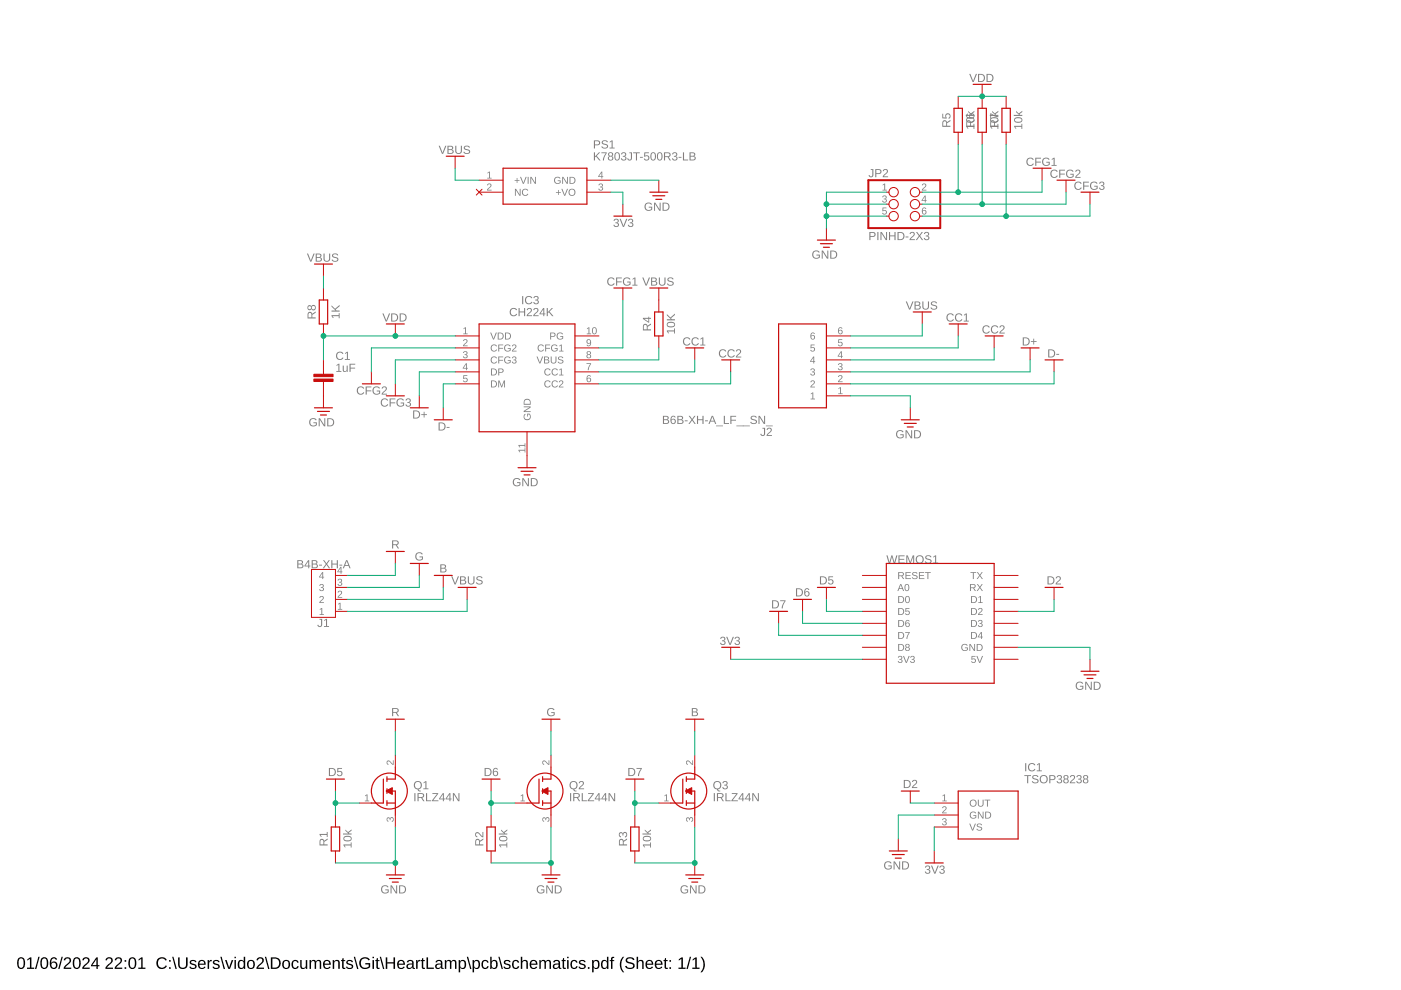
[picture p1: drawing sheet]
<svg xmlns="http://www.w3.org/2000/svg" width="297mm" height="210mm" viewBox="0 0 297 210" stroke-linecap="round" stroke-linejoin="round" font-family="sans-serif">
<path d="M4 203.1a.91 .91 0 0 1 1.1 .1 .91 .91 0 0 1 .2 1 .89 .89 0 0 1-.3 1.1 .89 .89 0 0 1-1.2-.2l-.1-.5v-.8zM4.2 203.3a1.65 1.65 0 0 0 .1 1.9h.2a1.12 1.12 0 0 0 .5-1.6l-.3-.4zM5.8 203.4l.6-.4h.3v2.2h.6v.2h-1.6v-.2h.6v-1.9l-.5 .4zM8.1 202.9h.3l-.7 2.6h-.3zM8.9 203.1a.91 .91 0 0 1 1.1 .1 .91 .91 0 0 1 .2 1 .89 .89 0 0 1-.3 1.1 .89 .89 0 0 1-1.1-.2l-.2-.5v-.8zM9.1 203.3a1.65 1.65 0 0 0 .1 1.9h.2a1.12 1.12 0 0 0 .5-1.6l-.3-.4zM10.9 203.1a.76 .76 0 0 1 1.2 .3l-.3 .1a.51 .51 0 0 0-.6-.2 .51 .51 0 0 0-.3 .6v.3a.79 .79 0 0 1 1.1 0 .79 .79 0 0 1-.1 1.1 .79 .79 0 0 1-1.1-.1 1.85 1.85 0 0 1 .1-2.1zM10.8 204.6a.55 .55 0 0 0 1.1 0 .55 .55 0 0 0-1.1 0zM13 202.9h.3l-.7 2.6h-.3zM13.8 203.1a.79 .79 0 0 1 1.2 .2 .79 .79 0 0 1-.5 1.1l-.7 .8h1.3v.2h-1.6l.1-.4 .5-.6a.72 .72 0 0 0 .4-1.2l-.5 .1-.2 .3h-.3zM15.8 203.1a.91 .91 0 0 1 1.1 .1 .91 .91 0 0 1 .2 1 .89 .89 0 0 1-.3 1.1 .89 .89 0 0 1-1.2-.2l-.2-.5v-.8zM16 203.3a1.65 1.65 0 0 0 .1 1.9h.2a1.12 1.12 0 0 0 .4-1.6l-.3-.4zM17.7 203.1a.79 .79 0 0 1 1.2 .2 .79 .79 0 0 1-.4 1.1l-.7 .8h1.2v.2h-1.6l.1-.4 .5-.6a.72 .72 0 0 0 .4-1.2l-.5 .1-.1 .3h-.4zM20.4 203h.3v1.6h.4v.3h-.4v.5h-.3v-.5h-1.1v-.3zM20.4 203.3l-.8 1.3h.8zM22.6 203.1a.79 .79 0 0 1 1.2 .2 .79 .79 0 0 1-.4 1.1l-.7 .8h1.3v.2h-1.7l.1-.4 .6-.6a.72 .72 0 0 0 .3-1.2l-.5 .1-.1 .3h-.3zM24.6 203.1a.79 .79 0 0 1 1.2 .2 .79 .79 0 0 1-.4 1.1l-.7 .8h1.2v.2h-1.6l.1-.4 .5-.6a.72 .72 0 0 0 .4-1.2l-.5 .1-.2 .3h-.3zM26.4 203.6h.4v.3h-.4zM26.4 205.1h.4v.3h-.4zM27.6 203.1a.91 .91 0 0 1 1 .1 .91 .91 0 0 1 .3 1 .89 .89 0 0 1-.3 1.1 .89 .89 0 0 1-1.2-.2l-.2-.5v-.8zM27.8 203.3a1.65 1.65 0 0 0 .1 1.9h.2a1.12 1.12 0 0 0 .4-1.6l-.3-.4zM29.4 203.4l.6-.4h.2v2.2h.6v.2h-1.5v-.2h.6v-1.9l-.5 .4zM33.5 203.3a1.21 1.21 0 0 1 1.9 .3l-.3 .1a.9 .9 0 0 0-1.3-.3 .9 .9 0 0 0-.2 1.3 .84 .84 0 0 0 .8 .5 .84 .84 0 0 0 .7-.5l.3 .1a1.25 1.25 0 0 1-1.9 .4 1.25 1.25 0 0 1 0-1.9zM35.8 203.6h.4v.3h-.4zM35.8 205.1h.4v.3h-.4zM36.5 202.9h.3l.7 2.6h-.3zM37.8 203h.3v1.5a.68 .68 0 0 0 .7 .7 .68 .68 0 0 0 .6-.7v-1.5h.4v1.5a1.01 1.01 0 0 1-1 1 1.01 1.01 0 0 1-1-1zM40.4 203.7a.85 .85 0 0 1 1.3 .3h-.3a.39 .39 0 0 0-.5-.3 .39 .39 0 0 0-.3 .5l.2 .1a.67 .67 0 0 1 .7 .2 .67 .67 0 0 1 .1 .7 .91 .91 0 0 1-1.5-.2l.3-.1a.45 .45 0 0 0 .5 .4 .45 .45 0 0 0 .4-.5l-.1-.1a.82 .82 0 0 1-1-.8zM42.2 203.8a.85 .85 0 0 1 1-.2 .85 .85 0 0 1 .4 1h-1.3a.54 .54 0 0 0 .3 .6 .54 .54 0 0 0 .7-.3l.3 .1a.92 .92 0 0 1-1.3 .3 .92 .92 0 0 1-.2-1.3zM42.4 203.9l-.1 .4h1l-.3-.5zM44 203.6h.3v.3l.2-.3 .4-.1v.3h-.3l-.2 .3-.1 1.3h-.3zM45.3 203.7a.85 .85 0 0 1 1.3 .3h-.3a.39 .39 0 0 0-.5-.3 .39 .39 0 0 0-.3 .5l.2 .1a.67 .67 0 0 1 .7 .2 .67 .67 0 0 1 .1 .7 .91 .91 0 0 1-1.4-.2l.2-.1a.45 .45 0 0 0 .6 .4 .45 .45 0 0 0 .3-.5l-.1-.1a.82 .82 0 0 1-1-.8zM46.7 202.9h.3l.7 2.6h-.3zM47.7 203.6h.3l.6 1.6 .5-1.6h.4l-.7 1.8h-.4zM49.7 202.9h.3v.3h-.3zM49.7 203.6h.3v1.8h-.3zM50.6 203.8l.5-.3 .6 .3v-.9h.3v2.5h-.3v-.3a.71 .71 0 0 1-.9 .3 .71 .71 0 0 1-.4-.9zM50.8 203.9a.91 .91 0 0 0 .4 1.3 .79 .79 0 0 0 .5-.7 .79 .79 0 0 0-.5-.8zM52.6 203.8a.94 .94 0 0 1 1.5 .5 .94 .94 0 0 1-1.2 1.1l-.3-.2-.2-.4zM52.9 203.8a.86 .86 0 0 0 .3 1.4 .79 .79 0 0 0 .5-.7 .79 .79 0 0 0-.5-.8zM54.6 203.1a.79 .79 0 0 1 1.3 .2 .79 .79 0 0 1-.5 1.1l-.7 .8h1.3v.2h-1.6l.1-.4 .5-.6a.72 .72 0 0 0 .4-1.2l-.6 .1-.1 .3h-.3zM56.2 202.9h.2l.7 2.6h-.2zM57.4 203h.8a1.22 1.22 0 0 1 1.3 1.2 1.22 1.22 0 0 1-1.2 1.2h-.9zM57.8 203.3v1.9h.5a1 1 0 0 0 .9-1.3 1 1 0 0 0-1.4-.6zM60 203.8a.94 .94 0 0 1 1.5 .5 .94 .94 0 0 1-1.1 1.1l-.4-.2-.1-.4zM60.4 203.8a.86 .86 0 0 0 .3 1.4 .79 .79 0 0 0 .5-.7 .79 .79 0 0 0-.5-.8zM62 203.8a.76 .76 0 0 1 1.3 .3h-.3a.48 .48 0 0 0-.7-.3 .48 .48 0 0 0-.2 .7 .48 .48 0 0 0 .3 .7 .48 .48 0 0 0 .6-.4l.3 .1a.79 .79 0 0 1-.9 .5 .79 .79 0 0 1-.6-.9zM63.7 203.6h.3v1.1a.45 .45 0 0 0 .5 .5 .45 .45 0 0 0 .3-.6v-1h.3l.1 1.8h-.3l-.1-.3a.63 .63 0 0 1-.7 .3 .63 .63 0 0 1-.4-.6zM65.6 203.6h.3v.3a.58 .58 0 0 1 .6-.4 .58 .58 0 0 1 .5 .4 .58 .58 0 0 1 .7-.4 .58 .58 0 0 1 .4 .7v1.2h-.3v-1.4a.41 .41 0 0 0-.6-.2 .41 .41 0 0 0-.2 .5v1.1h-.3v-1.4a.41 .41 0 0 0-.5-.2 .41 .41 0 0 0-.3 .5v1.1h-.3zM68.7 203.8a.85 .85 0 0 1 1-.2 .85 .85 0 0 1 .4 1h-1.3a.54 .54 0 0 0 .3 .6 .54 .54 0 0 0 .7-.3l.3 .1a.92 .92 0 0 1-1.3 .3 .92 .92 0 0 1-.2-1.3zM69 203.9l-.2 .4h1l-.3-.5zM70.5 203.6h.3v.3a.63 .63 0 0 1 .8-.4 .63 .63 0 0 1 .4 .7v1.2h-.3v-1.2a.45 .45 0 0 0-.5-.5 .45 .45 0 0 0-.3 .6v1.1h-.4zM72.6 203.1h.2v.5h.4v.2h-.4v1.2l.1 .2h.3v.2h-.5l-.1-.1-.1-1.5h-.2v-.2h.2zM73.6 203.7a.85 .85 0 0 1 1.3 .3h-.3a.39 .39 0 0 0-.5-.3 .39 .39 0 0 0-.3 .5l.2 .1a.67 .67 0 0 1 .7 .2 .67 .67 0 0 1 .1 .7 .91 .91 0 0 1-1.5-.2l.3-.1a.45 .45 0 0 0 .6 .4 .45 .45 0 0 0 .3-.5l-.1-.1a.82 .82 0 0 1-1-.8zM75 202.9h.3l.7 2.6h-.3zM76.5 203.3a1.27 1.27 0 0 1 1.9 .2l-.3 .1a.93 .93 0 0 0-1.3-.2 .93 .93 0 0 0-.2 1.3 1.03 1.03 0 0 0 1.6 .2v-.4h-.8v-.3h1.1v.8a1.33 1.33 0 0 1-1.9 .2 1.33 1.33 0 0 1-.1-1.9zM79 202.9h.3v.3h-.3zM79 203.6h.3v1.8h-.3zM79.9 203.1h.2v.5h.4v.2h-.4v1.2l.1 .2h.3v.2h-.5l-.2-.1v-1.5h-.2v-.2h.2zM80.5 202.9h.3l.7 2.6h-.3zM81.8 203h.3v1h1.3v-1h.4v2.4h-.4v-1.1h-1.3v1.1h-.3zM84.4 203.8a.85 .85 0 0 1 1-.2 .85 .85 0 0 1 .5 1h-1.4a.54 .54 0 0 0 .4 .6 .54 .54 0 0 0 .6-.3l.3 .1a.92 .92 0 0 1-1.3 .3 .92 .92 0 0 1-.2-1.3zM84.7 203.9l-.2 .4h1l-.3-.5zM86.5 203.6a.74 .74 0 0 1 .7-.1 .74 .74 0 0 1 .5 .6v1l.3 .1v.2h-.4l-.2-.3a.63 .63 0 0 1-.8 .4 .63 .63 0 0 1-.4-.8 .63 .63 0 0 1 .8-.4h.4a.42 .42 0 0 0-.3-.5 .42 .42 0 0 0-.5 .3l-.4-.1zM86.6 204.6a.41 .41 0 0 0 .1 .7 .41 .41 0 0 0 .6-.4l.1-.4zM88.2 203.6h.3v.3l.2-.3 .4-.1v.3h-.3l-.2 .3-.1 1.3h-.3zM89.5 203.1h.2v.5h.4v.2h-.4v1.2l.1 .2h.3v.2h-.5l-.1-.1-.1-1.5h-.2v-.2h.2zM90.4 203h.4v2.2h1.2v.2h-1.6zM92.6 203.6a.74 .74 0 0 1 .7-.1 .74 .74 0 0 1 .5 .6v1l.3 .1v.2h-.4l-.2-.3a.63 .63 0 0 1-.8 .4 .63 .63 0 0 1-.4-.8 .63 .63 0 0 1 .8-.4h.4a.42 .42 0 0 0-.3-.5 .42 .42 0 0 0-.5 .3l-.4-.1zM92.7 204.6a.41 .41 0 0 0 .1 .7 .41 .41 0 0 0 .6-.4l.1-.4zM94.3 203.6h.3v.3a.58 .58 0 0 1 .5-.4 .58 .58 0 0 1 .6 .4 .58 .58 0 0 1 .7-.4 .58 .58 0 0 1 .4 .7v1.2h-.3v-1.4a.41 .41 0 0 0-.6-.2 .41 .41 0 0 0-.2 .5v1.1h-.3v-1.4a.41 .41 0 0 0-.6-.2 .41 .41 0 0 0-.2 .5v1.1h-.3zM97.2 203.6h.3l.1 .3a.71 .71 0 0 1 .9-.3 .71 .71 0 0 1 .3 .9 .76 .76 0 0 1-.9 .9l-.3-.3v1.1h-.3zM97.8 203.8a.84 .84 0 0 0 .3 1.4 .83 .83 0 0 0 0-1.4zM99 202.9h.3l.7 2.6h-.3zM100.2 203.6h.3v.3a.71 .71 0 0 1 .9-.3 .71 .71 0 0 1 .4 .9 .76 .76 0 0 1-1 .9l-.3-.3v1.1h-.3zM100.7 203.8a.84 .84 0 0 0 .3 1.4 .83 .83 0 0 0 0-1.4zM102.3 203.8a.76 .76 0 0 1 1.3 .3h-.3a.48 .48 0 0 0-.7-.3 .48 .48 0 0 0-.2 .7 .48 .48 0 0 0 .2 .7 .48 .48 0 0 0 .7-.4l.3 .1a.79 .79 0 0 1-1 .5 .79 .79 0 0 1-.5-.9zM103.9 202.9h.3v1a.71 .71 0 0 1 1-.3 .71 .71 0 0 1 .3 .9 .76 .76 0 0 1-.9 .9l-.4-.3v.3h-.3zM104.5 203.8a.84 .84 0 0 0 .2 1.4 .83 .83 0 0 0 0-1.4zM105.7 202.9h.2l.7 2.6h-.2zM107 203.7a.85 .85 0 0 1 1.2 .3h-.2a.39 .39 0 0 0-.5-.3 .39 .39 0 0 0-.3 .5l.2 .1a.67 .67 0 0 1 .7 .2 .67 .67 0 0 1 .1 .7 .91 .91 0 0 1-1.5-.2l.3-.1a.45 .45 0 0 0 .5 .4 .45 .45 0 0 0 .4-.5l-.1-.1a.82 .82 0 0 1-1-.8zM108.8 203.8a.76 .76 0 0 1 1.3 .3h-.3a.48 .48 0 0 0-.7-.3 .48 .48 0 0 0-.2 .7 .48 .48 0 0 0 .2 .7 .48 .48 0 0 0 .7-.4l.3 .1a.79 .79 0 0 1-1 .5 .79 .79 0 0 1-.5-.9zM110.4 202.9h.3v1a.63 .63 0 0 1 .7-.4 .63 .63 0 0 1 .5 .7v1.2h-.3v-1.2a.45 .45 0 0 0-.5-.5 .45 .45 0 0 0-.4 .6v1.1h-.3zM112.5 203.8a.85 .85 0 0 1 1-.2 .85 .85 0 0 1 .5 1h-1.4a.54 .54 0 0 0 .4 .6 .54 .54 0 0 0 .6-.3l.3 .1a.92 .92 0 0 1-1.3 .3 .92 .92 0 0 1-.2-1.3zM112.8 203.9l-.2 .4h1l-.3-.5zM114.3 203.6h.3v.3a.58 .58 0 0 1 .6-.4 .58 .58 0 0 1 .5 .4 .58 .58 0 0 1 .7-.4 .58 .58 0 0 1 .4 .7v1.2h-.3v-1.4a.41 .41 0 0 0-.5-.2 .41 .41 0 0 0-.3 .5v1.1h-.3v-1.4a.41 .41 0 0 0-.5-.2 .41 .41 0 0 0-.2 .5v1.1h-.3zM117.5 203.6a.74 .74 0 0 1 .8-.1 .74 .74 0 0 1 .4 .6l.1 1 .2 .1v.2h-.4l-.2-.3a.63 .63 0 0 1-.7 .4 .63 .63 0 0 1-.5-.8 .63 .63 0 0 1 .8-.4h.4a.42 .42 0 0 0-.3-.5 .42 .42 0 0 0-.5 .3l-.3-.1zM117.7 204.6a.41 .41 0 0 0 .1 .7 .41 .41 0 0 0 .6-.4v-.4zM119.4 203.1h.2v.5h.3v.2h-.3v1.2l.1 .2h.3v.2h-.5l-.2-.1v-1.5h-.2v-.2h.2zM120.2 202.9h.3v.3h-.3zM120.2 203.6h.3v1.8h-.3zM121.1 203.8a.76 .76 0 0 1 1.3 .3h-.3a.48 .48 0 0 0-.6-.3 .48 .48 0 0 0-.2 .7 .48 .48 0 0 0 .2 .7 .48 .48 0 0 0 .6-.4l.4 .1a.79 .79 0 0 1-1 .5 .79 .79 0 0 1-.6-.9zM122.9 203.7a.85 .85 0 0 1 1.3 .3h-.3a.39 .39 0 0 0-.5-.3 .39 .39 0 0 0-.3 .5l.2 .1a.67 .67 0 0 1 .7 .2 .67 .67 0 0 1 .1 .7 .91 .91 0 0 1-1.4-.2l.2-.1a.45 .45 0 0 0 .6 .4 .45 .45 0 0 0 .3-.5l-.1-.1a.82 .82 0 0 1-1-.8zM124.6 205h.4v.4h-.4zM125.5 203.6h.3v.3a.71 .71 0 0 1 1-.3 .71 .71 0 0 1 .3 .9 .76 .76 0 0 1-.9 .9l-.4-.3 .1 1.1h-.4zM126.1 203.8a.84 .84 0 0 0 .2 1.4 .83 .83 0 0 0 .1-1.4zM127.6 203.8l.5-.3 .6 .3v-.9h.3v2.5h-.3v-.3a.71 .71 0 0 1-.9 .3 .71 .71 0 0 1-.4-.9zM127.8 203.9a.91 .91 0 0 0 .4 1.3 .79 .79 0 0 0 .5-.7 .79 .79 0 0 0-.5-.8zM129.7 203l.5-.1v.2l-.3 .2v.3h.3v.2h-.3v1.6h-.4v-1.6h-.2v-.2h.2zM132.1 202.9h.3a2.48 2.48 0 0 0 0 3.3 1.06 1.06 0 0 1-.9-1.1 2.47 2.47 0 0 1 .6-2.2zM132.8 203.3a1.11 1.11 0 0 1 1.7 .2l-.3 .1a.63 .63 0 0 0-.7-.4 .63 .63 0 0 0-.5 .5l.6 .3a.75 .75 0 0 1 1 .8 .75 .75 0 0 1-1 .7 .89 .89 0 0 1-1.1-.7h.4a.73 .73 0 0 0 .7 .4 .73 .73 0 0 0 .6-.5l-.7-.4a.72 .72 0 0 1-.7-1zM135 202.9h.3v1a.63 .63 0 0 1 .7-.4 .63 .63 0 0 1 .5 .7v1.2h-.3v-1.2a.45 .45 0 0 0-.5-.5 .45 .45 0 0 0-.4 .6v1.1h-.3zM137.1 203.8a.85 .85 0 0 1 1-.2 .85 .85 0 0 1 .4 1h-1.3a.54 .54 0 0 0 .3 .6 .54 .54 0 0 0 .7-.3l.3 .1a.92 .92 0 0 1-1.4 .3 .92 .92 0 0 1-.2-1.3zM137.3 203.9l-.1 .4h1l-.3-.5zM139 203.8a.85 .85 0 0 1 1.1-.2 .85 .85 0 0 1 .4 1h-1.4a.54 .54 0 0 0 .4 .6 .54 .54 0 0 0 .6-.3l.3 .1a.92 .92 0 0 1-1.3 .3 .92 .92 0 0 1-.2-1.3zM139.3 203.9l-.2 .4h1.1l-.4-.5zM141 203.1h.2v.5h.4v.2h-.4v1.2l.1 .2h.3v.2h-.5l-.2-.1v-1.5h-.2v-.2h.2zM141.9 203.6h.4v.3h-.4zM141.9 205.1h.4v.3h-.4zM143.9 203.4l.6-.4h.3v2.2h.6v.2h-1.6v-.2h.7v-1.9l-.6 .4zM146.3 202.9h.2l-.7 2.6h-.3zM146.9 203.4l.5-.4h.3v2.2h.6v.2h-1.5v-.2h.6v-1.9l-.5 .4zM148.5 202.9a1.06 1.06 0 0 1 .9 1 2.47 2.47 0 0 1-.6 2.3h-.3a2.48 2.48 0 0 0 0-3.3z" fill="#000"/>
<g fill="#808080">
<path d="M116.2 150.3a.9 .9 0 0 1 1.4 .2l-.3 .1a.68 .68 0 0 0-.9-.1 .68 .68 0 0 0-.1 1 .68 .68 0 0 0 1 .1l.1-.4h-.5v-.2h.7v.6a.94 .94 0 0 1-1.3 .1 .94 .94 0 0 1-.1-1.4z"/>
<path d="M88.3 117.3a.9 .9 0 0 1 1.3 .2l-.2 .1a.68 .68 0 0 0-.9-.1 .68 .68 0 0 0-.1 1 .68 .68 0 0 0 1 .1l.1-.4h-.6v-.2h.8v.6a.94 .94 0 0 1-1.4 .1 .94 .94 0 0 1 0-1.4z"/>
<path d="M77.4 168.7l.5-.3v1.3h.4v.2h-.9v-.2h.3v-1.1l-.3 .2z"/>
<path d="M82.1 161.3a.78 .78 0 0 1 1 .6l.2 .1v-.8h.2v1l-.8-.6a.3 .3 0 0 0-.5-.1 .3 .3 0 0 0 .2 .5l-.1 .2-.3-.3z"/>
<path d="M82.1 173.4l.4-.1 .2 .3a.4 .4 0 0 1 .5-.4 .4 .4 0 0 1 .3 .5l-.2 .5-.2 .1v-.2a.3 .3 0 0 0 .2-.4 .3 .3 0 0 0-.4-.2l-.1 .4h-.2a.29 .29 0 0 0-.1-.4 .29 .29 0 0 0-.4 .2 .29 .29 0 0 0 .3 .3l-.1 .2-.3-.3z"/>
<path d="M110.4 168.7l.5-.3v1.3h.4v.2h-.9v-.2h.3v-1.1l-.3 .2z"/>
<path d="M115.1 161.3a.78 .78 0 0 1 1.1 .6l.1 .1v-.8h.2v1l-.8-.6a.3 .3 0 0 0-.5-.1 .3 .3 0 0 0 .2 .5v.2l-.4-.3z"/>
<path d="M115.1 173.4l.4-.1 .2 .3a.4 .4 0 0 1 .5-.4 .4 .4 0 0 1 .3 .5l-.2 .5-.2 .1v-.2a.3 .3 0 0 0 .2-.4 .3 .3 0 0 0-.4-.2l-.1 .4h-.2a.29 .29 0 0 0-.1-.4 .29 .29 0 0 0-.4 .2 .29 .29 0 0 0 .3 .3v.2l-.4-.3z"/>
<path d="M140.9 168.7l.5-.3v1.3h.4v.2h-1v-.2h.4v-1.1l-.3 .2z"/>
<path d="M145.6 161.3a.78 .78 0 0 1 1 .6l.2 .1v-.8h.1v1l-.7-.6a.3 .3 0 0 0-.5-.1 .3 .3 0 0 0 .1 .5v.2l-.3-.3z"/>
<path d="M145.5 173.4l.5-.1 .2 .3a.4 .4 0 0 1 .5-.4 .4 .4 0 0 1 .3 .5l-.3 .5-.1 .1-.1-.2a.3 .3 0 0 0 .3-.4 .3 .3 0 0 0-.5-.2v.4h-.2a.29 .29 0 0 0-.1-.4 .29 .29 0 0 0-.4 .2 .29 .29 0 0 0 .2 .3v.2l-.3-.3z"/>
<path d="M67.8 129.2l.5-.3v1.3h.4v.2h-.9v-.2h.3v-1.1l-.3 .2z"/>
<path d="M71.7 128l.5-.2v1.3h.4v.2h-1v-.2h.4v-1.1l-.3 .2z"/>
<path d="M67.9 126.5a.5 .5 0 0 1 .7 .2 .5 .5 0 0 1-.4 .7l-.3 .3h.8v.2h-1l.5-.8a.3 .3 0 0 0 .2-.5 .3 .3 0 0 0-.5 .2l-.2-.1z"/>
<path d="M71.7 125.3a.5 .5 0 0 1 .8 .3 .5 .5 0 0 1-.4 .6l-.3 .4h.8v.1h-1l.5-.7a.3 .3 0 0 0 .2-.5 .3 .3 0 0 0-.5 .1h-.2z"/>
<path d="M67.9 123.9a.43 .43 0 0 1 .6 0 .43 .43 0 0 1-.2 .7 .39 .39 0 0 1 .4 .4 .39 .39 0 0 1-.5 .3l-.5-.2v-.2h.2a.3 .3 0 0 0 .4 .3 .3 .3 0 0 0 .1-.5l-.4-.1v-.1a.29 .29 0 0 0 .4-.2 .29 .29 0 0 0-.2-.3 .29 .29 0 0 0-.3 .2h-.2z"/>
<path d="M71.7 122.8a.43 .43 0 0 1 .7 0 .43 .43 0 0 1-.2 .6 .39 .39 0 0 1 .4 .5 .39 .39 0 0 1-.5 .3l-.5-.2v-.2h.1a.3 .3 0 0 0 .5 .3 .3 .3 0 0 0 .1-.5l-.4-.1v-.1a.29 .29 0 0 0 .4-.2 .29 .29 0 0 0-.2-.4 .29 .29 0 0 0-.3 .3h-.2z"/>
<path d="M199.8 168.7l.6-.3v1.3h.3v.2h-.9v-.2h.4v-1.1l-.4 .2z"/>
<path d="M199.9 171.1a.5 .5 0 0 1 .8 .2 .5 .5 0 0 1-.5 .7l-.2 .3h.7v.1h-1l.6-.7a.3 .3 0 0 0 .2-.5 .32 .32 0 0 0-.6 .2l-.1-.1z"/>
<path d="M199.9 173.6a.43 .43 0 0 1 .7 0 .43 .43 0 0 1-.2 .6 .39 .39 0 0 1 .3 .5 .39 .39 0 0 1-.5 .3l-.4-.2-.1-.2h.2a.3 .3 0 0 0 .4 .2 .3 .3 0 0 0 .1-.4l-.3-.1v-.1a.29 .29 0 0 0 .4-.2 .29 .29 0 0 0-.2-.4 .29 .29 0 0 0-.4 .3h-.2z"/>
<path d="M98.3 69.6l.5-.2v1.3h.4v.2h-1v-.2h.4v-1.1l-.3 .2z"/>
<path d="M98.3 72a.5 .5 0 0 1 .8 .2 .5 .5 0 0 1-.4 .7l-.3 .3h.7v.2h-.9l.5-.7a.3 .3 0 0 0 .2-.5 .3 .3 0 0 0-.5 .1h-.2z"/>
<path d="M98.3 74.6a.43 .43 0 0 1 .7-.1 .43 .43 0 0 1-.2 .7 .39 .39 0 0 1 .4 .5 .39 .39 0 0 1-.5 .3l-.5-.3-.1-.1h.2a.3 .3 0 0 0 .4 .2 .3 .3 0 0 0 .2-.5h-.4v-.2a.29 .29 0 0 0 .4-.1 .29 .29 0 0 0-.2-.4 .29 .29 0 0 0-.3 .3l-.2-.1z"/>
<path d="M98.2 79.6h.9v.1h-.7v.5a.5 .5 0 0 1 .7 .2 .5 .5 0 0 1-.3 .7 .5 .5 0 0 1-.6-.4l.4 .2a.34 .34 0 0 0 .3-.5 .34 .34 0 0 0-.5-.1h-.2z"/>
<path d="M124.3 77h1l-.5 1.5h-.2l.1-.4 .4-.9h-.8z"/>
<path d="M187.1 39.2l.6-.3v1.3h.3v.2h-.9v-.2h.4v-1.1l-.4 .2z"/>
<path d="M195.6 39a.5 .5 0 0 1 .8 .2 .5 .5 0 0 1-.5 .7l-.2 .3h.7v.2h-1l.6-.7a.3 .3 0 0 0 .2-.5 .3 .3 0 0 0-.6 .1h-.1z"/>
<path d="M187.2 41.5a.43 .43 0 0 1 .7 0 .43 .43 0 0 1-.2 .7 .39 .39 0 0 1 .3 .5 .39 .39 0 0 1-.5 .3l-.4-.3-.1-.1 .2-.1a.3 .3 0 0 0 .4 .3 .3 .3 0 0 0 .1-.5h-.3v-.2a.29 .29 0 0 0 .4-.1 .29 .29 0 0 0-.2-.4 .29 .29 0 0 0-.4 .2h-.2z"/>
<path d="M187.1 44h.9v.2h-.7v.4a.5 .5 0 0 1 .7 .3 .5 .5 0 0 1-.3 .6 .5 .5 0 0 1-.7-.4l.5 .2a.34 .34 0 0 0 .3-.4 .34 .34 0 0 0-.5-.1h-.2z"/>
<path d="M103.4 36.6l.5-.2v1.3h.3v.2h-.9v-.2h.4v-1.1l-.3 .2z"/>
<path d="M103.4 39a.5 .5 0 0 1 .8 .2 .5 .5 0 0 1-.4 .7l-.3 .3h.7v.2h-.9l.5-.7a.3 .3 0 0 0 .2-.5 .3 .3 0 0 0-.5 .1h-.2z"/>
<path d="M127 39a.43 .43 0 0 1 .7 0 .43 .43 0 0 1-.2 .6 .39 .39 0 0 1 .4 .5 .39 .39 0 0 1-.5 .3l-.5-.2v-.2h.2a.3 .3 0 0 0 .4 .3 .3 .3 0 0 0 .1-.5l-.4-.1v-.1a.29 .29 0 0 0 .4-.2 .29 .29 0 0 0-.2-.4 .29 .29 0 0 0-.3 .3h-.2z"/>
<path d="M171.9 83.5l.5-.3v1.3h.4v.2h-.9v-.2h.3v-1.1l-.3 .2z"/>
<path d="M177.8 82.3l.5-.2v1.3h.3v.2h-.9v-.2h.4v-1.1l-.3 .2z"/>
<path d="M172 80.8a.5 .5 0 0 1 .7 .2 .5 .5 0 0 1-.4 .7l-.3 .3h.8v.1h-1l.6-.7a.3 .3 0 0 0 .1-.5 .3 .3 0 0 0-.5 .2l-.2-.1z"/>
<path d="M177.8 79.6a.5 .5 0 0 1 .8 .3 .5 .5 0 0 1-.4 .6l-.3 .4h.7v.1h-.9l.5-.7a.3 .3 0 0 0 .2-.5 .3 .3 0 0 0-.5 .1h-.2z"/>
<path d="M172 78.2a.43 .43 0 0 1 .7 0 .43 .43 0 0 1-.2 .7 .39 .39 0 0 1 .3 .4 .39 .39 0 0 1-.5 .3l-.5-.2v-.2h.2a.3 .3 0 0 0 .4 .3 .3 .3 0 0 0 .1-.5l-.4-.1v-.1a.29 .29 0 0 0 .5-.2 .29 .29 0 0 0-.2-.4 .29 .29 0 0 0-.4 .3h-.2z"/>
<path d="M177.8 77.1a.43 .43 0 0 1 .7 0 .43 .43 0 0 1-.2 .6 .39 .39 0 0 1 .4 .5 .39 .39 0 0 1-.5 .3l-.5-.2-.1-.2h.2a.3 .3 0 0 0 .4 .3 .3 .3 0 0 0 .2-.5l-.4-.1v-.1a.29 .29 0 0 0 .4-.2 .29 .29 0 0 0-.2-.4 .29 .29 0 0 0-.3 .3h-.2z"/>
<path d="M171.9 73.1h.8v.1h-.6l-.1 .5a.5 .5 0 0 1 .7 .2 .5 .5 0 0 1-.3 .7 .5 .5 0 0 1-.6-.4l.5 .2a.34 .34 0 0 0 .3-.5 .34 .34 0 0 0-.6-.1h-.2z"/>
<path d="M177.7 71.9h.9v.2h-.7v.5a.5 .5 0 0 1 .7 .2 .5 .5 0 0 1-.3 .7 .5 .5 0 0 1-.7-.4l.5 .2a.34 .34 0 0 0 .3-.5 .34 .34 0 0 0-.5-.1h-.2z"/>
<path d="M87.9 168.2h.2v1.7h-.2zM88.5 168.2h.8a.5 .5 0 0 1 .6 .4 .5 .5 0 0 1-.4 .5l.5 .8h-.3l-.4-.7h-.5v.7h-.3zM88.8 168.3v.7h.5a.32 .32 0 0 0 .4-.3 .32 .32 0 0 0-.4-.4zM90.3 168.2h.3v1.5h.8v.2h-1.1zM91.7 168.2h1.2l-1 1.5h1.1v.2h-1.4l1-1.5h-.9zM93.9 168.2h.2v1.1h.2v.2h-.2v.4h-.2v-.4h-.8zM93.9 168.4l-.6 .9h.6zM95.3 168.2h.2v1.1h.2v.2h-.2v.4h-.2v-.4h-.8zM95.3 168.4l-.6 .9h.6zM96 168.2h.3l.9 1.4v-1.4h.2v1.7h-.3l-.9-1.5v1.5h-.2z"/>
<path d="M120.9 168.2h.2v1.7h-.2zM121.5 168.2h.8a.5 .5 0 0 1 .6 .4 .5 .5 0 0 1-.4 .5l.5 .8h-.3l-.4-.7h-.5v.7h-.3zM121.8 168.3v.7h.5a.32 .32 0 0 0 .4-.3 .32 .32 0 0 0-.4-.4zM123.3 168.2h.3v1.5h.8v.2h-1.1zM124.7 168.2h1.2l-1 1.5h1.1v.2h-1.4l1-1.5h-.9zM126.9 168.2h.2v1.1h.3v.2h-.3v.4h-.2v-.4h-.8zM126.9 168.4l-.6 .9h.6zM128.3 168.2h.2v1.1h.2v.2h-.2v.4h-.2v-.4h-.8zM128.3 168.4l-.6 .9h.6zM129 168.2h.3l.9 1.4v-1.4h.2v1.7h-.3l-.9-1.5v1.5h-.2z"/>
<path d="M151.3 168.2h.3v1.7h-.3zM152 168.2h.8a.5 .5 0 0 1 .6 .4 .5 .5 0 0 1-.4 .5l.5 .8h-.3l-.4-.7h-.6v.7h-.2zM152.2 168.3v.7h.6a.32 .32 0 0 0 .4-.3 .32 .32 0 0 0-.4-.4zM153.8 168.2h.2v1.5h.9v.2h-1.1zM155.2 168.2h1.2l-1.1 1.5h1.1v.2h-1.3l1-1.5h-.9zM157.4 168.2h.2v1.1h.2v.2h-.2v.4h-.2v-.4h-.8zM157.4 168.4l-.6 .9h.6zM158.7 168.2h.3v1.1h.2v.2h-.2v.4h-.2v-.4h-.8zM158.8 168.4l-.6 .9h.6zM159.5 168.2h.3l.9 1.4v-1.4h.2v1.7h-.3l-.9-1.5v1.5h-.2z"/>
<path d="M81 187.9a.9 .9 0 0 1 1.4 .2l-.2 .1a.68 .68 0 0 0-1-.1 .68 .68 0 0 0 0 1 .68 .68 0 0 0 .9 .1l.1-.4h-.5v-.2h.7v.6a.94 .94 0 0 1-1.3 .1 .94 .94 0 0 1-.1-1.4zM82.8 187.7h.3l.9 1.5v-1.5h.2v1.7h-.3l-.9-1.4v1.4h-.2zM84.6 187.7h.6a.86 .86 0 0 1 .9 .8 .86 .86 0 0 1-.8 .9h-.7zM84.8 187.9v1.3a.73 .73 0 0 0 1.1-.6 .73 .73 0 0 0-1.1-.7z"/>
<path d="M114 187.9a.9 .9 0 0 1 1.4 .2l-.2 .1a.68 .68 0 0 0-1-.1 .68 .68 0 0 0 0 1 .68 .68 0 0 0 .9 .1l.1-.4h-.5v-.2h.7v.6a.94 .94 0 0 1-1.3 .1 .94 .94 0 0 1-.1-1.4zM115.8 187.7h.3l.9 1.5v-1.5h.2v1.7h-.3l-.9-1.4v1.4h-.2zM117.6 187.7h.6a.86 .86 0 0 1 .9 .8 .86 .86 0 0 1-.8 .9h-.7zM117.9 187.9v1.3a.73 .73 0 0 0 1-.6 .73 .73 0 0 0-1-.7z"/>
<path d="M144.5 187.9a.9 .9 0 0 1 1.4 .2l-.3 .1a.68 .68 0 0 0-.9-.1 .68 .68 0 0 0-.1 1 .68 .68 0 0 0 1 .1l.1-.4h-.5v-.2h.7v.6a.94 .94 0 0 1-1.3 .1 .94 .94 0 0 1-.1-1.4zM146.3 187.7h.3l.9 1.5v-1.5h.2v1.7h-.3l-.9-1.4v1.4h-.2zM148.1 187.7h.6a.86 .86 0 0 1 .9 .8 .86 .86 0 0 1-.9 .9h-.6zM148.3 187.9v1.3a.73 .73 0 0 0 1-.6 .73 .73 0 0 0-1-.7z"/>
<path d="M72.8 179h1.6v-.4h.1v1.1h-.1v-.4h-1.4l.3 .3h-.2zM72.9 177.5a1.02 1.02 0 0 1 1.7 .3 .95 .95 0 0 1-.9 .6 .95 .95 0 0 1-.9-.6zM73 177.6a.66 .66 0 0 0 .4 .6 .66 .66 0 0 0 .7-.1 .41 .41 0 0 0 .2-.6 .41 .41 0 0 0-.6-.1zM73.2 175.9l.6 .5 .7-.5v.2l-.6 .5 .2 .1h.4v.2h-1.8v-.2h1.2l-.7-.6z"/>
<path d="M105.8 179h1.6v-.4h.2v1.1h-.2v-.4h-1.4l.3 .3h-.2zM105.9 177.5a1.02 1.02 0 0 1 1.7 .3 .95 .95 0 0 1-.9 .6 .95 .95 0 0 1-.9-.6zM106 177.6a.66 .66 0 0 0 .4 .6 .66 .66 0 0 0 .7-.1 .41 .41 0 0 0 .2-.6 .41 .41 0 0 0-.6-.1zM106.2 175.9l.6 .5 .8-.5v.2l-.6 .5 .1 .1h.5v.2h-1.9v-.2h1.2l-.7-.6z"/>
<path d="M136.3 179h1.5v-.4h.2v1.1h-.2v-.4h-1.3l.3 .3h-.2zM136.4 177.5a1.02 1.02 0 0 1 1.7 .3 .95 .95 0 0 1-.9 .6 .95 .95 0 0 1-.9-.6zM136.5 177.6a.66 .66 0 0 0 .4 .6 .66 .66 0 0 0 .7-.1 .41 .41 0 0 0 .2-.6 .41 .41 0 0 0-.6-.1zM136.7 175.9l.6 .5 .7-.5v.2l-.6 .5 .2 .1h.4v.2h-1.8v-.2h1.1l-.6-.6z"/>
<path d="M63 118.8l1.2 .2v.3l-.3 .3a.47 .47 0 0 1 .4 .6 .47 .47 0 0 1-.6 .3h-.7zM63.3 119v.5l.7-.2-.1-.3zM63.3 119.7v.6h.6l.2-.2-.2-.4zM65.3 118.8h.3v1.1h.2v.2h-.2v.4h-.2v-.4h-.9zM65.4 119l-.7 .9h.7zM66.1 118.8l1.1 .2 .1 .3-.3 .3a.47 .47 0 0 1 .4 .6 .47 .47 0 0 1-.6 .3h-.7zM66.3 119v.5l.8-.2-.1-.3zM66.3 119.7v.6h.6l.2-.2-.1-.4zM67.7 119.7h.6v.2h-.6zM68.5 118.8h.2l.5 .6 .5-.6h.2l-.6 .8 .7 .9h-.3l-.5-.8-.5 .8h-.3l.7-.9zM70.2 118.8h.3v.7h.9v-.7h.2v1.7h-.2v-.8h-.9v.8h-.3zM72 119.7h.6v.2h-.6zM73.4 118.8h.2l.7 1.7h-.2l-.2-.5h-.8l-.2 .5h-.2zM73.5 118.9l-.3 .9h.6z"/>
<path d="M83.1 150.1h.8a.5 .5 0 0 1 .6 .4 .5 .5 0 0 1-.4 .6l.5 .7h-.3l-.4-.7h-.5v.7h-.3zM83.4 150.3v.7h.5a.32 .32 0 0 0 .4-.4 .32 .32 0 0 0-.4-.3z"/>
<path d="M146.7 150.1l1.1 .2 .1 .4-.3 .2a.47 .47 0 0 1 .4 .6 .47 .47 0 0 1-.6 .3h-.7zM146.9 150.3v.6l.7-.2v-.3zM146.9 151v.7l.6-.1 .2-.1-.1-.4z"/>
<path d="M83.1 114.6h.8a.5 .5 0 0 1 .6 .4 .5 .5 0 0 1-.4 .6l.5 .7h-.3l-.4-.7h-.5v.7h-.3zM83.4 114.8v.6h.5a.32 .32 0 0 0 .4-.3 .32 .32 0 0 0-.4-.3z"/>
<path d="M93.3 119.7l1.2 .1 .1 .4-.3 .3a.47 .47 0 0 1 .4 .5 .47 .47 0 0 1-.7 .4h-.7zM93.6 119.8v.6l.7-.2-.1-.3zM93.6 120.6v.6h.6l.2-.2-.1-.4z"/>
<path d="M95.7 122.2h.2l.6 1.5 .6-1.5h.2l-.7 1.7h-.2zM97.5 122.2l1.2 .2v.4l-.3 .2a.47 .47 0 0 1 .5 .6 .47 .47 0 0 1-.7 .3h-.7zM97.8 122.4v.5l.7-.1-.1-.4zM97.8 123.1v.6h.6l.2-.1-.2-.5zM99.2 122.2h.2v1.1a.48 .48 0 0 0 .5 .5 .48 .48 0 0 0 .5-.5v-1.1h.2v1.1a.71 .71 0 0 1-.7 .6 .71 .71 0 0 1-.7-.6zM101.2 122.3a.8 .8 0 0 1 1.1 .3h-.2a.4 .4 0 0 0-.5-.3 .4 .4 0 0 0-.3 .5l.2 .1a.57 .57 0 0 1 .7 .2 .57 .57 0 0 1-.2 .8h-.4a.63 .63 0 0 1-.7-.4h.2a.46 .46 0 0 0 .6 .3 .46 .46 0 0 0 .3-.5l-.4-.2a.49 .49 0 0 1-.5-.2 .49 .49 0 0 1 .1-.6z"/>
<path d="M69.7 162.8h.6a.86 .86 0 0 1 .9 .8 .86 .86 0 0 1-.8 .9h-.7zM70 163v1.4a.73 .73 0 0 0 1-.7 .73 .73 0 0 0-1-.7zM71.5 162.8h1v.2h-.8v.6a.59 .59 0 0 1 .9 .2 .59 .59 0 0 1-.4 .8 .59 .59 0 0 1-.8-.4l.3-.1a.38 .38 0 0 0 .5 .2 .38 .38 0 0 0 .1-.6 .38 .38 0 0 0-.6 .1h-.2z"/>
<path d="M102.7 162.8h.6a.86 .86 0 0 1 .9 .8 .86 .86 0 0 1-.8 .9h-.7zM103 163v1.4a.73 .73 0 0 0 1-.7 .73 .73 0 0 0-1-.7zM104.8 162.9l.1-.1a.5 .5 0 0 1 .7 .4h-.2l-.1-.2a.47 .47 0 0 0-.5 .2 .47 .47 0 0 0-.1 .5 .55 .55 0 0 1 .8 0 .55 .55 0 0 1-.2 .9 .55 .55 0 0 1-.8-.4v-.7zM104.7 164a.37 .37 0 0 0 .7 0 .37 .37 0 0 0-.7 0z"/>
<path d="M133.2 162.8h.6a.86 .86 0 0 1 .9 .8 .86 .86 0 0 1-.8 .9h-.7zM133.4 163v1.4a.73 .73 0 0 0 1.1-.7 .73 .73 0 0 0-1.1-.7zM134.9 162.8h1.2l-.5 1.1-.1 .6h-.2v-.4l.6-1.1h-1z"/>
<path d="M217.2 164.4h1.4v.1h-.6v1.6h-.2v-1.6h-.6zM219 164.4a.8 .8 0 0 1 1.2 .3l-.3 .1a.4 .4 0 0 0-.5-.3 .4 .4 0 0 0-.2 .5h.2a.57 .57 0 0 1 .7 .3 .57 .57 0 0 1-.2 .7l-.4 .1a.63 .63 0 0 1-.7-.4l.2-.1a.46 .46 0 0 0 .5 .4 .46 .46 0 0 0 .4-.6l-.5-.1a.49 .49 0 0 1-.5-.3 .49 .49 0 0 1 .1-.6zM220.4 165.2a.89 .89 0 0 1 1.7 0 .89 .89 0 0 1-1.7 0zM220.8 164.7a.7 .7 0 0 0 .2 1.1 .7 .7 0 0 0 1-.6 .7 .7 0 0 0-.9-.7zM222.5 164.4h.7a.53 .53 0 0 1 .6 .5 .53 .53 0 0 1-.6 .5h-.5v.7h-.2zM222.7 164.5v.7h.7a.35 .35 0 0 0 0-.6zM224.2 164.4a.5 .5 0 0 1 .8 0 .5 .5 0 0 1-.2 .8 .51 .51 0 0 1 .2 .8 .51 .51 0 0 1-.8 0l-.2-.4h.2a.35 .35 0 0 0 .5 .3 .35 .35 0 0 0 .2-.5l-.5-.1v-.2a.33 .33 0 0 0 .5-.2 .33 .33 0 0 0-.2-.4 .33 .33 0 0 0-.4 .3h-.3zM225.6 164.4a.51 .51 0 0 1 .7 0 .51 .51 0 0 1 .1 .7l-.2 .1a.5 .5 0 0 1 .2 .7 .5 .5 0 0 1-.8 0 .5 .5 0 0 1 .2-.7l-.3-.3zM225.7 164.8a.32 .32 0 0 0 .6 0 .32 .32 0 0 0-.6 0zM225.7 165.6a.36 .36 0 0 0 .7 0 .36 .36 0 0 0-.7 0zM227 164.4a.55 .55 0 0 1 .9 .2 .55 .55 0 0 1-.3 .8l-.5 .5h.9v.2h-1.2l.1-.3 .5-.5a.37 .37 0 0 0 .3-.5 .37 .37 0 0 0-.6-.1l-.3 .1zM228.4 164.4a.5 .5 0 0 1 .8 0 .5 .5 0 0 1-.2 .8 .51 .51 0 0 1 .2 .8 .51 .51 0 0 1-.8 0l-.2-.4h.2a.35 .35 0 0 0 .5 .3 .35 .35 0 0 0 .1-.5l-.4-.1v-.2a.33 .33 0 0 0 .5-.2 .33 .33 0 0 0-.3-.4 .33 .33 0 0 0-.4 .3h-.2zM229.8 164.4a.51 .51 0 0 1 .7 0 .51 .51 0 0 1 0 .7l-.1 .1a.5 .5 0 0 1 .2 .7 .5 .5 0 0 1-.8 0 .5 .5 0 0 1 .1-.7l-.2-.3zM229.9 164.8a.32 .32 0 0 0 .6 0 .32 .32 0 0 0-.6 0zM229.8 165.6a.36 .36 0 0 0 .7 0 .36 .36 0 0 0-.7 0z"/>
<path d="M187.7 182.8a.9 .9 0 0 1 1.3 .2l-.2 .1a.68 .68 0 0 0-.9-.1 .68 .68 0 0 0-.1 1 .68 .68 0 0 0 .9 .1l.2-.4h-.6v-.2h.8v.6a.94 .94 0 0 1-1.4 .1 .94 .94 0 0 1 0-1.4zM189.5 182.6h.2l1 1.5-.1-1.5h.3v1.8h-.3l-.9-1.5v1.5h-.2zM191.3 182.6h.5a.86 .86 0 0 1 .9 .9 .86 .86 0 0 1-.8 .9h-.6zM191.5 182.8v1.4a.73 .73 0 0 0 1-.7 .73 .73 0 0 0-1-.7z"/>
<path d="M228.3 144.7a.9 .9 0 0 1 1.4 .2l-.3 .1a.68 .68 0 0 0-.9 0 .68 .68 0 0 0-.1 .9 .68 .68 0 0 0 1 .1l.1-.4h-.5v-.2h.7v.6a.94 .94 0 0 1-1.3 .1 .94 .94 0 0 1-.1-1.4zM230.1 144.5h.3l.9 1.5v-1.5h.2v1.8h-.3l-.9-1.5v1.5h-.2zM231.9 144.5h.6a.86 .86 0 0 1 .9 .9 .86 .86 0 0 1-.9 .9h-.6zM232.1 144.7v1.4a.73 .73 0 0 0 1-.7 .73 .73 0 0 0-1-.7z"/>
<path d="M191.6 165.4h.6a.86 .86 0 0 1 .9 .8 .86 .86 0 0 1-.8 .9h-.7zM191.9 165.6v1.3a.73 .73 0 0 0 1-.7 .73 .73 0 0 0-1-.6zM193.5 165.5a.55 .55 0 0 1 .9 .1 .55 .55 0 0 1-.3 .8l-.5 .5h.9v.2h-1.2l.1-.3 .5-.5a.37 .37 0 0 0 .3-.5 .37 .37 0 0 0-.6-.1l-.2 .1z"/>
<path d="M196.3 183.6a.5 .5 0 0 1 .8 0 .5 .5 0 0 1-.2 .8 .51 .51 0 0 1 .2 .8 .51 .51 0 0 1-.8-.1l-.2-.3h.2a.35 .35 0 0 0 .5 .3 .35 .35 0 0 0 .1-.6h-.4v-.2a.33 .33 0 0 0 .5-.2 .33 .33 0 0 0-.3-.4 .33 .33 0 0 0-.4 .3l-.2-.1zM197.4 183.5h.2l.6 1.5 .6-1.5h.2l-.7 1.7h-.2zM199.3 183.6a.5 .5 0 0 1 .9 0 .5 .5 0 0 1-.3 .8 .51 .51 0 0 1 .3 .8 .51 .51 0 0 1-.9-.1l-.2-.3h.3a.35 .35 0 0 0 .4 .3 .35 .35 0 0 0 .2-.6h-.5v-.2a.33 .33 0 0 0 .5-.2 .33 .33 0 0 0-.2-.4 .33 .33 0 0 0-.4 .3l-.2-.1z"/>
<path d="M152.9 135.1a.5 .5 0 0 1 .8 0 .5 .5 0 0 1-.3 .8 .51 .51 0 0 1 .3 .8 .51 .51 0 0 1-.9-.1l-.1-.3h.2a.35 .35 0 0 0 .5 .3 .35 .35 0 0 0 .1-.6h-.4v-.2a.33 .33 0 0 0 .5-.2 .33 .33 0 0 0-.3-.4 .33 .33 0 0 0-.4 .3l-.2-.1zM154 135h.2l.6 1.5 .6-1.5h.2l-.7 1.7h-.2zM155.9 135.1a.5 .5 0 0 1 .8 0 .5 .5 0 0 1-.2 .8 .51 .51 0 0 1 .2 .8 .51 .51 0 0 1-.8-.1l-.2-.3h.2a.35 .35 0 0 0 .5 .3 .35 .35 0 0 0 .2-.6h-.5v-.2a.33 .33 0 0 0 .5-.2 .33 .33 0 0 0-.2-.4 .33 .33 0 0 0-.4 .3l-.3-.1z"/>
<path d="M173.8 122.2h.6a.86 .86 0 0 1 .9 .8 .86 .86 0 0 1-.8 .9h-.7zM174.1 122.4v1.3a.73 .73 0 0 0 1-.6 .73 .73 0 0 0-1-.7zM175.7 122.2h.9v.2h-.7l-.1 .5a.59 .59 0 0 1 .9 .3 .59 .59 0 0 1-.4 .8 .59 .59 0 0 1-.8-.5h.3a.38 .38 0 0 0 .5 .2 .38 .38 0 0 0 .1-.6 .38 .38 0 0 0-.6 0h-.2z"/>
<path d="M168.8 124.7h.5a.86 .86 0 0 1 .9 .9 .86 .86 0 0 1-.8 .9h-.6zM169 124.9v1.4a.73 .73 0 0 0 1-.7 .73 .73 0 0 0-1-.7zM170.8 124.8l.1-.1a.5 .5 0 0 1 .7 .4h-.2l-.1-.2a.47 .47 0 0 0-.5 .2 .47 .47 0 0 0-.1 .5 .55 .55 0 0 1 .9 .1 .55 .55 0 0 1-.3 .8 .55 .55 0 0 1-.7-.4l-.1-.7zM170.7 125.9a.37 .37 0 0 0 .7 0 .37 .37 0 0 0-.7 0z"/>
<path d="M163.7 127.3h.6a.86 .86 0 0 1 .9 .8 .86 .86 0 0 1-.9 .9h-.6zM163.9 127.5v1.3a.73 .73 0 0 0 1-.7 .73 .73 0 0 0-1-.6zM165.4 127.3h1.1l-.4 1.1-.1 .6h-.3l.1-.5 .5-1h-.9z"/>
<path d="M222.1 122.2h.6a.86 .86 0 0 1 .9 .8 .86 .86 0 0 1-.9 .9h-.6zM222.3 122.4v1.3a.73 .73 0 0 0 1-.6 .73 .73 0 0 0-1-.7zM224 122.3a.55 .55 0 0 1 .9 .1 .55 .55 0 0 1-.3 .8l-.5 .5h.9v.2h-1.2l.1-.3 .5-.5a.37 .37 0 0 0 .3-.5 .37 .37 0 0 0-.6-.1l-.3 .1z"/>
<path d="M108.3 65.5a.86 .86 0 0 1 1.3 .2l-.2 .1a.63 .63 0 0 0-.9-.1 .63 .63 0 0 0 0 1 .63 .63 0 0 0 1-.2l.1 .1a.88 .88 0 0 1-1.3 .3 .88 .88 0 0 1 0-1.4zM109.9 65.3h.3v.7h.9v-.7h.2v1.7h-.2v-.8h-.9v.8h-.3zM111.9 65.4a.55 .55 0 0 1 .8 .1 .55 .55 0 0 1-.3 .8l-.5 .5h.9v.2h-1.1v-.3l.5-.4a.37 .37 0 0 0 .3-.6 .37 .37 0 0 0-.6-.1l-.2 .1zM113.2 65.4a.55 .55 0 0 1 .9 .1 .55 .55 0 0 1-.3 .8l-.5 .5h.9v.2h-1.1v-.3l.5-.4a.37 .37 0 0 0 .3-.6 .37 .37 0 0 0-.6-.1l-.2 .1zM115.2 65.3h.2v1.2h.2v.1h-.2v.4h-.2v-.4h-.8zM115.2 65.6l-.6 .9h.6zM115.9 65.3h.2v.9l.9-.9h.3l-.8 .8 .8 .9h-.2l-.7-.8-.3 .2v.6h-.2z"/>
<path d="M141.4 70.1h1.5v-.5h.2v1.1h-.2v-.4h-1.3l.3 .4h-.2zM141.5 68.5a1.02 1.02 0 0 1 1.6 .3 .95 .95 0 0 1-.9 .6 .95 .95 0 0 1-.8-.6zM141.6 68.6a.66 .66 0 0 0 .4 .6 .66 .66 0 0 0 .6 0 .41 .41 0 0 0 .3-.6 .41 .41 0 0 0-.7-.2zM141.4 66.6l.7 .7 1-.8v.3l-.8 .7 .1 .2h.7v.2h-1.7v-.2h.8l-.8-.8z"/>
<path d="M136.2 58.8h.2l.6 1.6 .6-1.6h.2l-.7 1.8h-.2zM138 58.8l1.2 .2v.4l-.3 .3a.47 .47 0 0 1 .5 .5 .47 .47 0 0 1-.7 .4h-.7zM138.3 59v.6l.7-.2-.1-.3zM138.3 59.8v.6h.6l.2-.2-.2-.4zM139.7 58.8h.2v1.1a.48 .48 0 0 0 .5 .5 .48 .48 0 0 0 .5-.5v-1.1h.2v1.1a.71 .71 0 0 1-.7 .7 .71 .71 0 0 1-.7-.7zM141.7 58.9a.8 .8 0 0 1 1.1 .3h-.2a.4 .4 0 0 0-.5-.3 .4 .4 0 0 0-.3 .5l.2 .1a.57 .57 0 0 1 .7 .3 .57 .57 0 0 1-.2 .7l-.4 .1a.63 .63 0 0 1-.7-.5h.2a.46 .46 0 0 0 .6 .4 .46 .46 0 0 0 .3-.6l-.4-.1a.49 .49 0 0 1-.5-.3 .49 .49 0 0 1 .1-.6z"/>
<path d="M65.1 53.8h.2l.6 1.5 .6-1.5h.2l-.7 1.7h-.2zM66.9 53.8l1.2 .1v.4l-.3 .3a.47 .47 0 0 1 .5 .5 .47 .47 0 0 1-.7 .4h-.7zM67.2 53.9v.6l.7-.2-.1-.3zM67.2 54.7v.6h.6l.2-.2-.2-.4zM68.6 53.8h.2v1a.48 .48 0 0 0 .5 .5 .48 .48 0 0 0 .5-.5v-1h.2v1a.71 .71 0 0 1-.7 .7 .71 .71 0 0 1-.7-.6zM70.6 53.9a.8 .8 0 0 1 1.1 .2l-.2 .1a.4 .4 0 0 0-.5-.3 .4 .4 0 0 0-.3 .5h.2a.57 .57 0 0 1 .7 .3 .57 .57 0 0 1-.2 .7l-.4 .1a.63 .63 0 0 1-.7-.4l.2-.1a.46 .46 0 0 0 .6 .4 .46 .46 0 0 0 .3-.6l-.4-.1a.49 .49 0 0 1-.5-.3 .49 .49 0 0 1 .1-.5z"/>
<path d="M70.3 66.8h1.5v-.4h.2v1.1h-.2v-.5h-1.3l.3 .4h-.2zM70.3 64.7l.7 .8 1-.9v.3l-.8 .7 .1 .2h.7v.3h-1.7v-.3h.8l-.8-.8z"/>
<path d="M65.8 88.9a.9 .9 0 0 1 1.3 .2h-.2a.68 .68 0 0 0-.9 0 .68 .68 0 0 0-.1 .9 .68 .68 0 0 0 1 .1l.1-.4h-.5v-.2h.7v.6a.94 .94 0 0 1-1.4 .1 .94 .94 0 0 1 0-1.3zM67.6 88.7h.2l1 1.4v-1.4h.2v1.7h-.3l-.9-1.5v1.5h-.2zM69.4 88.7h.5a.86 .86 0 0 1 1 .8 .86 .86 0 0 1-.9 .9h-.6zM69.6 88.9v1.3a.73 .73 0 0 0 1-.7 .73 .73 0 0 0-1-.6z"/>
<path d="M145 71.7a.86 .86 0 0 1 1.4 .2l-.3 .1a.63 .63 0 0 0-.9 0 .63 .63 0 0 0 .1 .9 .63 .63 0 0 0 .9-.2l.2 .1a.88 .88 0 0 1-1.3 .3 .88 .88 0 0 1-.1-1.4zM146.8 71.7a.86 .86 0 0 1 1.4 .2l-.3 .1a.63 .63 0 0 0-.9 0 .63 .63 0 0 0 .1 .9 .63 .63 0 0 0 .9-.2l.2 .1a.88 .88 0 0 1-1.3 .3 .88 .88 0 0 1-.1-1.4zM148.5 71.8l.6-.3v1.6h.4v.2h-1v-.2h.4v-1.4l-.4 .3z"/>
<path d="M152.6 74.3a.86 .86 0 0 1 1.4 .2h-.2a.63 .63 0 0 0-1 0 .63 .63 0 0 0 .1 .9 .63 .63 0 0 0 .9-.1l.2 .1a.88 .88 0 0 1-1.3 .2 .88 .88 0 0 1-.1-1.3zM154.4 74.3a.86 .86 0 0 1 1.4 .2h-.2a.63 .63 0 0 0-1 0 .63 .63 0 0 0 .1 .9 .63 .63 0 0 0 .9-.1l.2 .1a.88 .88 0 0 1-1.3 .2 .88 .88 0 0 1-.1-1.3zM156.2 74.2a.55 .55 0 0 1 .9 .1 .55 .55 0 0 1-.3 .8l-.5 .5h.9v.2h-1.2l.1-.3 .5-.5a.37 .37 0 0 0 .3-.5 .37 .37 0 0 0-.6-.1l-.3 .1z"/>
<path d="M190.2 91.4a.9 .9 0 0 1 1.4 .2l-.3 .1a.68 .68 0 0 0-.9-.1 .68 .68 0 0 0-.1 1 .68 .68 0 0 0 1 .1l.1-.4h-.5v-.2h.7v.6a.94 .94 0 0 1-1.3 .1 .94 .94 0 0 1-.1-1.4zM192 91.2h.3l.9 1.5v-1.5h.2v1.7h-.3l-.9-1.4v1.4h-.2zM193.8 91.2h.6a.86 .86 0 0 1 .9 .8 .86 .86 0 0 1-.9 .9h-.6zM194 91.4v1.3a.73 .73 0 0 0 1-.6 .73 .73 0 0 0-1-.7z"/>
<path d="M192 63.9h.3l.6 1.5 .5-1.5h.3l-.7 1.7h-.3zM193.9 63.9l1.2 .2v.4l-.3 .2a.47 .47 0 0 1 .4 .6 .47 .47 0 0 1-.6 .3h-.7zM194.1 64.1v.5l.8-.1-.1-.3zM194.1 64.8v.6h.7l.2-.1-.2-.4zM195.6 63.9h.2v1.1a.48 .48 0 0 0 .5 .5 .48 .48 0 0 0 .4-.5v-1.1h.3v1.1a.71 .71 0 0 1-.7 .7 .71 .71 0 0 1-.7-.7zM197.5 64a.8 .8 0 0 1 1.2 .3h-.3a.4 .4 0 0 0-.4-.3 .4 .4 0 0 0-.3 .5l.2 .1a.57 .57 0 0 1 .7 .3 .57 .57 0 0 1-.2 .7l-.4 .1a.63 .63 0 0 1-.7-.5h.2a.46 .46 0 0 0 .5 .3 .46 .46 0 0 0 .4-.5l-.4-.2a.49 .49 0 0 1-.6-.2 .49 .49 0 0 1 .1-.6z"/>
<path d="M200.9 66.7a.86 .86 0 0 1 1.3 .2h-.2a.63 .63 0 0 0-.9 0 .63 .63 0 0 0 0 .9 .63 .63 0 0 0 1-.1h.1a.88 .88 0 0 1-1.3 .3 .88 .88 0 0 1 0-1.3zM202.7 66.7a.86 .86 0 0 1 1.3 .2h-.2a.63 .63 0 0 0-.9 0 .63 .63 0 0 0 0 .9 .63 .63 0 0 0 1-.1h.1a.88 .88 0 0 1-1.3 .3 .88 .88 0 0 1 0-1.3zM204.4 66.7l.6-.2v1.5h.4v.2h-1.1v-.2h.5v-1.3l-.4 .2z"/>
<path d="M208.5 69.2a.86 .86 0 0 1 1.3 .2l-.2 .1a.63 .63 0 0 0-.9-.1 .63 .63 0 0 0 0 1 .63 .63 0 0 0 1-.2l.2 .1a.88 .88 0 0 1-1.4 .2 .88 .88 0 0 1 0-1.3zM210.3 69.2a.86 .86 0 0 1 1.3 .2l-.2 .1a.63 .63 0 0 0-.9-.1 .63 .63 0 0 0 0 1 .63 .63 0 0 0 1-.2l.2 .1a.88 .88 0 0 1-1.4 .2 .88 .88 0 0 1 0-1.3zM212.1 69.1a.55 .55 0 0 1 .8 .1 .55 .55 0 0 1-.3 .8l-.5 .5h.9v.2h-1.1l.1-.3 .4-.5a.37 .37 0 0 0 .4-.5 .37 .37 0 0 0-.6-.1l-.3 .1z"/>
<path d="M216.8 71.5h.6a.86 .86 0 0 1 .9 .9 .86 .86 0 0 1-.8 .9h-.7zM217.1 71.7v1.4a.73 .73 0 0 0 1-.7 .73 .73 0 0 0-1-.7zM219.1 71.8h.2v.5h.5v.2h-.5v.5h-.2v-.5h-.5v-.2h.5z"/>
<path d="M222.2 74.1h.6a.86 .86 0 0 1 .9 .8 .86 .86 0 0 1-.8 .9h-.7zM222.5 74.3v1.3a.73 .73 0 0 0 1-.7 .73 .73 0 0 0-1-.6zM223.9 75h.7v.2h-.7z"/>
<path d="M93 89.6h.6a.86 .86 0 0 1 .9 .8 .86 .86 0 0 1-.9 .9h-.6zM93.2 89.8v1.3a.73 .73 0 0 0 1-.7 .73 .73 0 0 0-1-.6zM94.7 90.5h.6v.2h-.6z"/>
<path d="M87.6 87h.6a.86 .86 0 0 1 .9 .8 .86 .86 0 0 1-.9 .9h-.6zM87.8 87.2v1.4a.73 .73 0 0 0 1-.7 .73 .73 0 0 0-1-.7zM89.8 87.3h.2v.5h.5v.2h-.5v.5h-.2v-.5h-.5v-.2h.5z"/>
<path d="M184.3 49.2h.7a.53 .53 0 0 1 .6 .5 .53 .53 0 0 1-.5 .5h-.5v.7h-.3zM184.6 49.4v.7l.6-.1a.35 .35 0 0 0 0-.6zM186 49.2h.2v1.7h-.2zM186.7 49.2h.3l.9 1.5v-1.5h.2v1.7h-.3l-.9-1.5v1.5h-.2zM188.5 49.2h.2v.7h.9v-.7h.3v1.7h-.3v-.8h-.9v.8h-.2zM190.3 49.2h.6a.86 .86 0 0 1 .9 .8 .86 .86 0 0 1-.9 .9h-.6zM190.5 49.4v1.3a.73 .73 0 0 0 1-.7 .73 .73 0 0 0-1-.6zM192 50.1h.6v.2h-.6zM193 49.3a.55 .55 0 0 1 .9 .1 .55 .55 0 0 1-.3 .8l-.5 .5h.9v.2h-1.2l.1-.3 .5-.5a.37 .37 0 0 0 .3-.5 .37 .37 0 0 0-.6-.1l-.2 .1zM194.2 49.2h.3l.4 .7 .5-.7h.3l-.6 .8 .6 .9h-.2l-.6-.7-.5 .7h-.2l.6-.9zM196.1 49.3a.5 .5 0 0 1 .8 0 .5 .5 0 0 1-.3 .7 .51 .51 0 0 1 .3 .8 .51 .51 0 0 1-.8 0l-.2-.3 .2-.1a.35 .35 0 0 0 .5 .4 .35 .35 0 0 0 .1-.6l-.4-.1v-.2a.33 .33 0 0 0 .5-.1 .33 .33 0 0 0-.3-.5 .33 .33 0 0 0-.4 .3h-.2z"/>
<path d="M172.4 53.3a.9 .9 0 0 1 1.4 .2l-.2 .1a.68 .68 0 0 0-1-.1 .68 .68 0 0 0 0 1 .68 .68 0 0 0 .9 .1l.1-.4h-.5v-.2h.7v.6a.94 .94 0 0 1-1.3 .1 .94 .94 0 0 1-.1-1.4zM174.2 53.1h.3l.9 1.5v-1.5h.2v1.7h-.3l-.9-1.4v1.4h-.2zM176 53.1h.6a.86 .86 0 0 1 .9 .8 .86 .86 0 0 1-.8 .9h-.7zM176.3 53.3v1.4a.73 .73 0 0 0 1-.7 .73 .73 0 0 0-1-.7z"/>
<path d="M217.8 33.7a.86 .86 0 0 1 1.4 .1l-.2 .1a.63 .63 0 0 0-1 0 .63 .63 0 0 0 .1 .9 .63 .63 0 0 0 .9-.2l.2 .1a.88 .88 0 0 1-1.3 .3 .88 .88 0 0 1-.1-1.3zM219.5 33.4h1.2v.2h-1v.7h1v.2h-1v.7h-.2zM221.2 33.6a.9 .9 0 0 1 1.3 .2l-.2 .1a.68 .68 0 0 0-.9 0 .68 .68 0 0 0-.1 .9 .68 .68 0 0 0 1 .1l.1-.4h-.6v-.2h.8v.6a.94 .94 0 0 1-1.4 .1 .94 .94 0 0 1 0-1.4zM223 33.7l.6-.3v1.6h.4v.2h-1.1v-.2h.5v-1.3l-.4 .2z"/>
<path d="M222.9 36.2a.86 .86 0 0 1 1.4 .2l-.3 .1a.63 .63 0 0 0-.9-.1 .63 .63 0 0 0 .1 1 .63 .63 0 0 0 .9-.2l.2 .1a.88 .88 0 0 1-1.3 .2 .88 .88 0 0 1-.1-1.3zM224.6 36h1.2v.2h-1v.6h1v.2h-1v.7h-.2zM226.2 36.2a.9 .9 0 0 1 1.4 .2h-.2a.68 .68 0 0 0-1 0 .68 .68 0 0 0 0 .9 .68 .68 0 0 0 .9 .1l.1-.4h-.5v-.2h.7v.6a.94 .94 0 0 1-1.3 .1 .94 .94 0 0 1-.1-1.3zM228.1 36.1a.55 .55 0 0 1 .9 .1 .55 .55 0 0 1-.3 .8l-.5 .5h.9v.2h-1.1v-.3l.5-.5a.37 .37 0 0 0 .3-.5 .37 .37 0 0 0-.6-.1l-.2 .1z"/>
<path d="M228 38.7a.86 .86 0 0 1 1.3 .2l-.2 .1a.63 .63 0 0 0-.9-.1 .63 .63 0 0 0 0 1 .63 .63 0 0 0 1-.2l.1 .1a.88 .88 0 0 1-1.3 .3 .88 .88 0 0 1 0-1.4zM229.6 38.5h1.3v.2h-1v.7h.9v.1h-.9v.7h-.3zM231.3 38.7a.9 .9 0 0 1 1.4 .2l-.2 .1a.68 .68 0 0 0-1-.1 .68 .68 0 0 0 0 1 .68 .68 0 0 0 .9 .1l.1-.4h-.5v-.2h.7v.6a.94 .94 0 0 1-1.3 .1 .94 .94 0 0 1-.1-1.4zM233.2 38.6a.5 .5 0 0 1 .8 0 .5 .5 0 0 1-.2 .8 .51 .51 0 0 1 .2 .8 .51 .51 0 0 1-.8-.1l-.2-.3h.2a.35 .35 0 0 0 .5 .3 .35 .35 0 0 0 .2-.6h-.5v-.2a.33 .33 0 0 0 .5-.2 .33 .33 0 0 0-.2-.4 .33 .33 0 0 0-.4 .3l-.3-.1z"/>
<path d="M204.9 26.7h1.5v-.4h.2v1h-.2v-.4h-1.3l.3 .4h-.3zM204.9 25.1a1.02 1.02 0 0 1 1.7 .3 .95 .95 0 0 1-.9 .6 .95 .95 0 0 1-.9-.6zM205.1 25.3a.66 .66 0 0 0 .3 .5 .66 .66 0 0 0 .7 0 .41 .41 0 0 0 .3-.6 .41 .41 0 0 0-.7-.1zM205.3 23.5l.5 .6 .8-.6v.3l-.6 .4 .1 .2h.5v.2h-1.8v-.2h1.1l-.6-.6z"/>
<path d="M209.9 26.7h1.6v-.4h.2v1h-.2v-.4h-1.3l.2 .4h-.2zM210 25.1a1.02 1.02 0 0 1 1.7 .3 .95 .95 0 0 1-.9 .6 .95 .95 0 0 1-.9-.6zM210.1 25.3a.66 .66 0 0 0 .4 .5 .66 .66 0 0 0 .7 0 .41 .41 0 0 0 .2-.6 .41 .41 0 0 0-.6-.1zM210.3 23.5l.6 .6 .8-.6v.3l-.6 .4 .1 .2h.5v.2h-1.8v-.2h1.1l-.7-.6z"/>
<path d="M215 26.7h1.6v-.4h.1v1h-.1v-.4h-1.4l.3 .4h-.2zM215.1 25.1a1.02 1.02 0 0 1 1.7 .3 .95 .95 0 0 1-.9 .6 .95 .95 0 0 1-.9-.6zM215.2 25.3a.66 .66 0 0 0 .4 .5 .66 .66 0 0 0 .7 0 .41 .41 0 0 0 .2-.6 .41 .41 0 0 0-.6-.1zM215.4 23.5l.6 .6 .7-.6v.3l-.6 .4 .2 .2h.4v.2h-1.8v-.2h1.2l-.7-.6z"/>
<path d="M129 59a.86 .86 0 0 1 1.3 .2l-.2 .1a.63 .63 0 0 0-1 0 .63 .63 0 0 0 .1 .9 .63 .63 0 0 0 .9-.2l.2 .1a.88 .88 0 0 1-1.3 .3 .88 .88 0 0 1 0-1.4zM130.6 58.8h1.2v.2h-.9v.7h.9v.2h-.9v.7h-.3zM132.3 59a.9 .9 0 0 1 1.4 .2l-.3 .1a.68 .68 0 0 0-.9 0 .68 .68 0 0 0-.1 .9 .68 .68 0 0 0 1 .1l.1-.4h-.5v-.2h.7v.6a.94 .94 0 0 1-1.3 .1 .94 .94 0 0 1-.1-1.4zM134.1 59.1l.6-.3v1.6h.4v.2h-1v-.2h.4v-1.4l-.4 .3z"/>
<path d="M80.9 84.7a.86 .86 0 0 1 1.4 .2l-.2 .1a.63 .63 0 0 0-1-.1 .63 .63 0 0 0 .1 1 .63 .63 0 0 0 .9-.2l.2 .1a.88 .88 0 0 1-1.3 .2 .88 .88 0 0 1-.1-1.3zM82.6 84.5h1.2v.2h-1v.6h1v.2h-1v.7h-.2zM84.3 84.7a.9 .9 0 0 1 1.3 .2h-.2a.68 .68 0 0 0-.9 0 .68 .68 0 0 0-.1 .9 .68 .68 0 0 0 1 .1l.1-.4h-.5v-.2h.7v.6a.94 .94 0 0 1-1.4 .1 .94 .94 0 0 1 0-1.3zM86.2 84.6a.5 .5 0 0 1 .8 0 .5 .5 0 0 1-.3 .7 .51 .51 0 0 1 .3 .8 .51 .51 0 0 1-.9 0l-.1-.3 .2-.1a.35 .35 0 0 0 .5 .4 .35 .35 0 0 0 .1-.6l-.4-.1v-.2a.33 .33 0 0 0 .5-.1 .33 .33 0 0 0-.3-.5 .33 .33 0 0 0-.4 .3h-.2z"/>
<path d="M75.9 82.2a.86 .86 0 0 1 1.3 .1l-.2 .1a.63 .63 0 0 0-1 0 .63 .63 0 0 0 .1 .9 .63 .63 0 0 0 .9-.2l.2 .1a.88 .88 0 0 1-1.3 .3 .88 .88 0 0 1 0-1.3zM77.5 81.9h1.2v.2h-.9v.7h.9v.2h-.9v.7h-.3zM79.2 82.2a.9 .9 0 0 1 1.4 .1l-.3 .1a.68 .68 0 0 0-.9 0 .68 .68 0 0 0-.1 .9 .68 .68 0 0 0 1 .1l.1-.4h-.5v-.2h.7v.6a.94 .94 0 0 1-1.3 .1 .94 .94 0 0 1-.1-1.3zM81.1 82a.55 .55 0 0 1 .9 .2 .55 .55 0 0 1-.3 .8l-.5 .5h.9v.2h-1.2l.1-.3 .5-.5a.37 .37 0 0 0 .3-.5 .37 .37 0 0 0-.6-.1l-.3 .1z"/>
<path d="M71.4 77.4l.6-.3v1.6h.4v.1h-1.1v-.1h.4v-1.4l-.3 .3zM72.7 77.5h.2v.9a.32 .32 0 0 0 .3 .3 .32 .32 0 0 0 .3-.4v-.8h.2v1.3h-.2v-.2a.44 .44 0 0 1-.5 .3 .44 .44 0 0 1-.3-.5zM74.1 77.1h1.2v.2h-1v.7h1v.1h-1v.7h-.2z"/>
<path d="M125.9 32.3h.2v.9l.9-.9h.3l-.8 .7 .8 1h-.2l-.7-.8-.3 .2v.6h-.2zM127.5 32.3h1.1l-.5 1.1v.6h-.3l.1-.4 .5-1.1h-.9zM129.1 32.4a.51 .51 0 0 1 .7-.1 .51 .51 0 0 1 0 .8h-.1a.5 .5 0 0 1 .1 .8 .5 .5 0 0 1-.7 0 .5 .5 0 0 1 .1-.8l-.3-.2zM129.1 32.7a.35 .35 0 0 0 .7 0 .35 .35 0 0 0-.7 0zM129.1 33.5a.36 .36 0 0 0 .7 0 .36 .36 0 0 0-.7 0zM130.5 32.4a.64 .64 0 0 1 .8 0 .64 .64 0 0 1 .1 .8 .64 .64 0 0 1-.6 .8 .64 .64 0 0 1-.5-.8zM130.7 32.5a.97 .97 0 0 0 .1 1.4 .86 .86 0 0 0 .1-1.4zM131.8 32.4a.5 .5 0 0 1 .9 0 .5 .5 0 0 1-.3 .7 .51 .51 0 0 1 .3 .8 .51 .51 0 0 1-.9 0l-.2-.3h.3a.35 .35 0 0 0 .4 .3 .35 .35 0 0 0 .2-.6l-.4-.1v-.1a.33 .33 0 0 0 .4-.2 .33 .33 0 0 0-.2-.5 .33 .33 0 0 0-.4 .3h-.2zM133.4 32.3h.6v1.2a.51 .51 0 0 1-.5 .6 .51 .51 0 0 1-.5-.5h.2a.29 .29 0 0 0 .3 .3 .29 .29 0 0 0 .3-.4v-1h-.4zM134.2 32.3h1.5v.2h-.6v1.5h-.3v-1.5h-.6zM135.7 33.3h.6v.2h-.6zM136.6 32.3h1v.2h-.8v.5a.59 .59 0 0 1 .8 .3 .59 .59 0 0 1-.3 .8 .59 .59 0 0 1-.8-.5h.2a.38 .38 0 0 0 .6 .2 .38 .38 0 0 0 .1-.6 .38 .38 0 0 0-.6 0h-.2zM138.1 32.4a.64 .64 0 0 1 .8 0 .64 .64 0 0 1 .2 .8 .64 .64 0 0 1-.6 .8 .64 .64 0 0 1-.6-.8zM138.3 32.5a.97 .97 0 0 0 .2 1.4 .86 .86 0 0 0 0-1.4zM139.5 32.4a.64 .64 0 0 1 .8 0 .64 .64 0 0 1 .2 .8 .64 .64 0 0 1-.6 .8 .64 .64 0 0 1-.6-.8zM139.7 32.5a.97 .97 0 0 0 .2 1.4 .86 .86 0 0 0 0-1.4zM140.8 32.3h.8a.5 .5 0 0 1 .6 .4 .5 .5 0 0 1-.4 .6l.5 .7h-.3l-.5-.7h-.5v.7h-.2zM141 32.5v.6h.6a.32 .32 0 0 0 .4-.3 .32 .32 0 0 0-.4-.3zM142.7 32.4a.5 .5 0 0 1 .8 0 .5 .5 0 0 1-.3 .7 .51 .51 0 0 1 .3 .8 .51 .51 0 0 1-.8 0l-.2-.3h.2a.35 .35 0 0 0 .5 .3 .35 .35 0 0 0 .1-.6l-.4-.1v-.1a.33 .33 0 0 0 .5-.2 .33 .33 0 0 0-.3-.5 .33 .33 0 0 0-.4 .3h-.2zM143.9 33.3h.6v.2h-.6zM144.8 32.3h.2v1.5h.9v.2h-1.1zM146.2 32.3l1.1 .2 .1 .4-.3 .2a.47 .47 0 0 1 .4 .6 .47 .47 0 0 1-.6 .3h-.7zM146.4 32.5v.5l.8-.1-.1-.4zM146.4 33.2v.6h.7l.2-.1-.2-.5z"/>
<path d="M93 30.9h.3l.5 1.5 .6-1.5h.3l-.8 1.7h-.2zM94.9 30.9l1.1 .2 .1 .4-.3 .2a.47 .47 0 0 1 .4 .6 .47 .47 0 0 1-.6 .3h-.7zM95.1 31.1v.5l.7-.1v-.3zM95.1 31.8v.6h.6l.2-.1-.1-.4zM96.5 30.9h.3v1.1a.48 .48 0 0 0 .4 .5 .48 .48 0 0 0 .5-.5v-1.1h.2v1.1a.71 .71 0 0 1-.7 .6 .71 .71 0 0 1-.7-.6zM98.5 31a.8 .8 0 0 1 1.1 .3h-.2a.4 .4 0 0 0-.5-.3 .4 .4 0 0 0-.3 .5l.2 .1a.57 .57 0 0 1 .8 .3 .57 .57 0 0 1-.2 .7h-.4a.63 .63 0 0 1-.8-.4h.3a.46 .46 0 0 0 .5 .3 .46 .46 0 0 0 .4-.5l-.5-.2a.49 .49 0 0 1-.5-.2 .49 .49 0 0 1 .1-.6z"/>
<path d="M136.9 43.2a.9 .9 0 0 1 1.3 .1l-.2 .1a.68 .68 0 0 0-.9 0 .68 .68 0 0 0-.1 .9 .68 .68 0 0 0 1 .1l.1-.4h-.5v-.2h.7v.6a.94 .94 0 0 1-1.4 .1 .94 .94 0 0 1 0-1.3zM138.7 43h.2l1 1.4v-1.4h.2v1.7h-.3l-.9-1.5v1.5h-.2zM140.5 43h.5a.86 .86 0 0 1 1 .8 .86 .86 0 0 1-.9 .9h-.6zM140.7 43.2v1.3a.73 .73 0 0 0 1-.7 .73 .73 0 0 0-1-.6z"/>
<path d="M130.3 46.5a.5 .5 0 0 1 .8 0 .5 .5 0 0 1-.3 .7 .51 .51 0 0 1 .3 .8 .51 .51 0 0 1-.9 0l-.1-.3h.2a.35 .35 0 0 0 .5 .3 .35 .35 0 0 0 .1-.6l-.4-.1v-.2a.33 .33 0 0 0 .5-.1 .33 .33 0 0 0-.3-.5 .33 .33 0 0 0-.4 .3h-.2zM131.4 46.4h.2l.6 1.5 .6-1.5h.2l-.7 1.7h-.2zM133.3 46.5a.5 .5 0 0 1 .8 0 .5 .5 0 0 1-.2 .7 .51 .51 0 0 1 .2 .8 .51 .51 0 0 1-.8 0l-.2-.3h.2a.35 .35 0 0 0 .5 .3 .35 .35 0 0 0 .2-.6l-.5-.1v-.2a.33 .33 0 0 0 .5-.1 .33 .33 0 0 0-.2-.5 .33 .33 0 0 0-.4 .3h-.3z"/>
<path d="M108.9 101.6a.9 .9 0 0 1 1.4 .2h-.2a.68 .68 0 0 0-1 0 .68 .68 0 0 0 0 .9 .68 .68 0 0 0 .9 .1l.1-.4h-.5v-.2h.7v.6a.94 .94 0 0 1-1.3 .1 .94 .94 0 0 1-.1-1.3zM110.7 101.4h.3l.9 1.4v-1.4h.2v1.7h-.2l-1-1.5v1.5h-.2zM112.5 101.4h.6a.86 .86 0 0 1 .9 .8 .86 .86 0 0 1-.8 .9h-.7zM112.8 101.6v1.3a.73 .73 0 0 0 1-.7 .73 .73 0 0 0-1-.6z"/>
<path d="M81.1 66.5h.2l.6 1.5 .6-1.5h.2l-.7 1.7h-.2zM82.9 66.5h.6a.86 .86 0 0 1 .9 .8 .86 .86 0 0 1-.8 .9h-.7zM83.2 66.6v1.4a.73 .73 0 0 0 1-.7 .73 .73 0 0 0-1-.7zM84.7 66.5h.6a.86 .86 0 0 1 .9 .8 .86 .86 0 0 1-.8 .9h-.7zM85 66.6v1.4a.73 .73 0 0 0 1-.7 .73 .73 0 0 0-1-.7z"/>
<path d="M205.5 15.7h.2l.6 1.5 .6-1.5h.2l-.7 1.7h-.2zM207.4 15.7h.5a.86 .86 0 0 1 .9 .8 .86 .86 0 0 1-.8 .9h-.6zM207.6 15.9v1.3a.73 .73 0 0 0 1-.7 .73 .73 0 0 0-1-.6zM209.2 15.7h.5a.86 .86 0 0 1 .9 .8 .86 .86 0 0 1-.8 .9h-.6zM209.4 15.9v1.3a.73 .73 0 0 0 1-.7 .73 .73 0 0 0-1-.6z"/>
<path d="M140.6 88.2l1.1 .2 .1 .3-.3 .3a.47 .47 0 0 1 .4 .6 .47 .47 0 0 1-.6 .3h-.7zM140.8 88.4v.5l.7-.2v-.3zM140.8 89.1v.6h.6l.2-.2-.1-.4zM142.4 88.2h.2a.5 .5 0 0 1 .6 .3h-.2l-.1-.1a.47 .47 0 0 0-.5 .1 .47 .47 0 0 0 0 .5 .55 .55 0 0 1 .8 .1 .55 .55 0 0 1-.2 .8 .55 .55 0 0 1-.8-.4v-.7zM142.3 89.3a.4 .4 0 0 0 .8 0 .4 .4 0 0 0-.8 0zM143.6 88.2l1.2 .2v.3l-.3 .3a.47 .47 0 0 1 .4 .6 .47 .47 0 0 1-.6 .3h-.7zM143.8 88.4v.5l.8-.2-.1-.3zM143.8 89.1v.6h.7l.2-.2-.2-.4zM145.2 89.1h.6v.2h-.6zM146 88.2h.3l.4 .6 .5-.6h.3l-.6 .8 .6 .9h-.2l-.6-.8-.5 .8h-.2l.6-.9zM147.8 88.2h.2v.7h.9v-.7h.3v1.7h-.3v-.8h-.9v.8h-.2zM149.5 89.1h.6v.2h-.6zM150.9 88.2h.3l.7 1.7h-.3l-.2-.5h-.8l-.2 .5h-.2zM151 88.3l-.3 .9h.7zM151.8 90.2h1.5v.2h-1.5zM153.5 88.2h.2v1.5h.9v.2h-1.1zM154.8 88.2h1.3v.2h-1v.6h.9v.2h-.9v.7h-.3zM156.1 90.2h1.5v.2h-1.5zM157.5 90.2h1.5v.2h-1.5zM159.3 88.3a.8 .8 0 0 1 1.2 .2l-.3 .1a.4 .4 0 0 0-.5-.3 .4 .4 0 0 0-.2 .5h.2a.57 .57 0 0 1 .7 .3 .57 .57 0 0 1-.2 .8h-.4a.63 .63 0 0 1-.7-.4l.2-.1a.46 .46 0 0 0 .5 .4 .46 .46 0 0 0 .4-.6l-.5-.1a.49 .49 0 0 1-.5-.3 .49 .49 0 0 1 .1-.5zM160.8 88.2h.3l.9 1.4v-1.4h.2v1.7h-.3l-.9-1.5v1.5h-.2zM162.4 90.2h1.4v.2h-1.4z"/>
<path d="M88 165.8a.89 .89 0 0 1 1.4 .3 .89 .89 0 0 1-.6 1.2l.1 .3h.3v.2l-.5-.1-.2-.3a.91 .91 0 0 1-.7-.6 .91 .91 0 0 1 .2-1zM88.1 166a.7 .7 0 0 0 .2 1.1 .7 .7 0 0 0 1-.6 .7 .7 0 0 0-.9-.7zM89.8 165.9l.6-.3v1.6h.4v.1h-1v-.1h.4v-1.4l-.4 .3z"/>
<path d="M121 165.8a.89 .89 0 0 1 1.4 .3 .89 .89 0 0 1-.6 1.2l.1 .3h.3v.2l-.5-.1-.2-.3a.91 .91 0 0 1-.7-.6 .91 .91 0 0 1 .2-1zM121.1 166a.7 .7 0 0 0 .2 1.1 .7 .7 0 0 0 1-.6 .7 .7 0 0 0-.9-.7zM122.9 165.7a.55 .55 0 0 1 .8 .1 .55 .55 0 0 1-.3 .8l-.5 .6h.9v.1h-1.1l.1-.3 .4-.4a.37 .37 0 0 0 .4-.5 .37 .37 0 0 0-.6-.2l-.3 .1z"/>
<path d="M151.4 165.8a.89 .89 0 0 1 1.5 .3 .89 .89 0 0 1-.7 1.2l.2 .3h.3v.2l-.5-.1-.2-.3a.91 .91 0 0 1-.7-.6 .91 .91 0 0 1 .1-1zM151.6 166a.7 .7 0 0 0 .2 1.1 .7 .7 0 0 0 1-.6 .7 .7 0 0 0-.9-.7zM153.3 165.7a.5 .5 0 0 1 .9 0 .5 .5 0 0 1-.3 .8 .51 .51 0 0 1 .3 .8 .51 .51 0 0 1-.9-.1l-.2-.3h.3a.35 .35 0 0 0 .4 .3 .35 .35 0 0 0 .2-.6h-.4v-.2a.33 .33 0 0 0 .4-.2 .33 .33 0 0 0-.2-.4 .33 .33 0 0 0-.4 .3l-.2-.1z"/>
<path d="M67.9 178l.5-.1 .3 .4 .8-.5v.2l-.7 .5v.5h.7v.3h-1.8zM68 178.2l-.1 .8h.7l-.1-.8zM67.7 176.8h1.6v-.4h.2v1.1h-.2v-.5h-1.3l.2 .4h-.2z"/>
<path d="M100.9 178l.5-.1 .3 .4 .8-.5v.2l-.7 .5v.5h.7v.3h-1.7zM101 178.2l-.1 .8h.7l-.1-.8zM100.9 176.6a1.1 1.1 0 0 1 1.3 .6l.1-.8h.2v1.1h-.3l-.5-.5a.37 .37 0 0 0-.5-.3 .37 .37 0 0 0-.1 .6l.1 .2-.4-.3z"/>
<path d="M131.4 178l.5-.1 .3 .4 .7-.5v.2l-.7 .5v.5h.7v.3h-1.7zM131.5 178.2l-.1 .8h.7l-.1-.8zM131.3 176.6l.5-.1 .3 .3a.51 .51 0 0 1 .7-.3 .51 .51 0 0 1 .1 .8l-.4 .3v-.3a.35 .35 0 0 0 .3-.4 .35 .35 0 0 0-.6-.2v.5h-.2a.33 .33 0 0 0-.2-.5 .33 .33 0 0 0-.4 .2 .33 .33 0 0 0 .3 .4v.2l-.5-.3z"/>
<path d="M67.7 131.2h.6v1.2a.51 .51 0 0 1-.5 .6 .51 .51 0 0 1-.5-.5h.2a.29 .29 0 0 0 .3 .3 .29 .29 0 0 0 .3-.4v-1h-.4zM68.7 131.5l.6-.3v1.5h.5v.2h-1.1v-.2h.4v-1.3l-.4 .3z"/>
<path d="M68.3 121.3h.2v1h.2v.1h-.2v.4h-.2v-.4h-.7zM68.3 121.5l-.5 .8h.5z"/>
<path d="M72.2 120.2h.2v1h.2v.1h-.2v.4h-.2v-.4h-.7zM72.2 120.4l-.5 .8h.5z"/>
<path d="M187.9 117.8h.3l.4 1.5 .4-1.5h.2l.4 1.5 .4-1.5h.3l-.5 1.7h-.3l-.4-1.5-.4 1.5h-.3zM190.5 117.8h1.3v.1h-1.1v.6h1v.2h-1v.6h1.1v.2h-1.3zM192.2 117.8h.3l.5 1.4 .5-1.4h.3v1.7h-.2v-1.5l-.5 1.5h-.2l-.5-1.5v1.5h-.2zM194.1 118.6a.9 .9 0 0 1 1.8 0 .9 .9 0 0 1-1.8 0zM194.5 118.1a.7 .7 0 0 0 .2 1.1 .7 .7 0 0 0 1-.5 .7 .7 0 0 0-.9-.8zM196.3 117.8a.8 .8 0 0 1 1.2 .3l-.2 .1a.4 .4 0 0 0-.5-.3 .4 .4 0 0 0-.3 .5h.2a.57 .57 0 0 1 .7 .3 .57 .57 0 0 1-.2 .7l-.4 .1a.63 .63 0 0 1-.7-.4l.2-.1a.46 .46 0 0 0 .6 .4 .46 .46 0 0 0 .3-.6l-.4-.1a.49 .49 0 0 1-.6-.3 .49 .49 0 0 1 .1-.6zM197.9 118l.6-.2v1.5h.4v.2h-1.1v-.2h.5v-1.3l-.4 .2z"/>
<path d="M190.4 121.3h.7a.43 .43 0 0 1 .5 .3 .43 .43 0 0 1-.3 .5l.4 .7h-.2l-.4-.6h-.5v.6h-.2zM190.6 121.5v.5h.5a.28 .28 0 0 0 .3-.3 .28 .28 0 0 0-.3-.2zM192 121.3h1.1v.2h-.9v.4h.8v.2h-.8v.5h.9v.2h-1.1zM193.5 121.4l.7-.1 .3 .3-.2 .1a.34 .34 0 0 0-.4-.3 .34 .34 0 0 0-.2 .4 .71 .71 0 0 1 .8 .7l-.4 .3a.64 .64 0 0 1-.8-.4h.2a.39 .39 0 0 0 .5 .3 .39 .39 0 0 0 .3-.5l-.5-.1a.38 .38 0 0 1-.4-.3 .38 .38 0 0 1 .1-.4zM194.8 121.3h1.1v.2h-.9v.4h.9v.2h-.9v.5h1v.2h-1.2zM196.1 121.3h1.2v.2h-.5v1.3h-.2v-1.3h-.5z"/>
<path d="M190.9 123.8h.2l.6 1.5h-.2l-.2-.4h-.7l-.1 .4h-.2zM191 124l-.3 .7h.6zM192 123.9a.61 .61 0 0 1 .7 .1 .61 .61 0 0 1 .1 .8 .53 .53 0 0 1-.7 .5 .53 .53 0 0 1-.3-.7zM192.1 124a.83 .83 0 0 0 .2 1.2 .73 .73 0 0 0 0-1.2z"/>
<path d="M190.4 126.4h.5a.74 .74 0 0 1 .8 .7 .74 .74 0 0 1-.7 .8h-.6zM190.6 126.5v1.2a.62 .62 0 0 0 .9-.6 .62 .62 0 0 0-.9-.6zM192.1 126.4a.61 .61 0 0 1 .8 .2 .61 .61 0 0 1 0 .7 .53 .53 0 0 1-.7 .6 .53 .53 0 0 1-.3-.8zM192.3 126.5a.83 .83 0 0 0 .1 1.2 .73 .73 0 0 0 0-1.2z"/>
<path d="M190.4 128.9h.5a.74 .74 0 0 1 .8 .7 .74 .74 0 0 1-.7 .8h-.6zM190.6 129.1v1.1a.62 .62 0 0 0 .9-.5 .62 .62 0 0 0-.9-.6zM192 128.9h.8v.2h-.6l-.1 .4a.5 .5 0 0 1 .7 .3 .5 .5 0 0 1-.3 .7 .5 .5 0 0 1-.6-.4l.5 .2a.34 .34 0 0 0 .3-.5 .34 .34 0 0 0-.6-.1h-.2z"/>
<path d="M190.4 131.5h.5a.74 .74 0 0 1 .8 .7 .74 .74 0 0 1-.7 .7h-.6zM190.6 131.6v1.2a.62 .62 0 0 0 .9-.6 .62 .62 0 0 0-.9-.6zM192.2 131.5h.4l.3 .2-.6-.1-.2 .6a.47 .47 0 0 1 .7 0 .47 .47 0 0 1-.2 .7 .47 .47 0 0 1-.6-.3l-.1-.6zM192.1 132.4a.31 .31 0 0 0 .6 0 .31 .31 0 0 0-.6 0z"/>
<path d="M190.4 134h.5a.74 .74 0 0 1 .8 .7 .74 .74 0 0 1-.7 .8h-.6zM190.6 134.2v1.1a.62 .62 0 0 0 .9-.6 .62 .62 0 0 0-.9-.5zM191.9 134h1l-.5 1.5h-.2v-.4l.5-.9h-.8z"/>
<path d="M190.4 136.5h.5a.74 .74 0 0 1 .8 .7 .74 .74 0 0 1-.7 .8h-.6zM190.6 136.7v1.1a.62 .62 0 0 0 .9-.5 .62 .62 0 0 0-.9-.6zM192.1 136.6a.43 .43 0 0 1 .6 0 .43 .43 0 0 1-.1 .6 .42 .42 0 0 1 .1 .7 .42 .42 0 0 1-.6 0 .42 .42 0 0 1 .1-.7l-.3-.2zM192.1 136.9a.3 .3 0 0 0 .6 0 .3 .3 0 0 0-.6 0zM192.1 137.6a.31 .31 0 0 0 .6 0 .31 .31 0 0 0-.6 0z"/>
<path d="M190.5 139.2a.43 .43 0 0 1 .7-.1 .43 .43 0 0 1-.2 .7 .39 .39 0 0 1 .4 .5 .39 .39 0 0 1-.5 .3l-.5-.3-.1-.1h.2a.3 .3 0 0 0 .4 .2 .3 .3 0 0 0 .2-.5h-.4v-.2a.29 .29 0 0 0 .4-.1 .29 .29 0 0 0-.2-.4 .29 .29 0 0 0-.3 .3l-.2-.1zM191.5 139.1h.2l.5 1.3 .5-1.3h.2l-.6 1.4h-.2zM193.1 139.2a.43 .43 0 0 1 .7-.1 .43 .43 0 0 1-.2 .7 .39 .39 0 0 1 .4 .5 .39 .39 0 0 1-.5 .3l-.5-.3v-.1h.1a.3 .3 0 0 0 .5 .2 .3 .3 0 0 0 .1-.5h-.4v-.2a.29 .29 0 0 0 .4-.1 .29 .29 0 0 0-.2-.4 .29 .29 0 0 0-.3 .3l-.2-.1z"/>
<path d="M206 139.1h.8v.1h-.6l-.1 .5a.5 .5 0 0 1 .8 .2 .5 .5 0 0 1-.4 .7 .5 .5 0 0 1-.6-.4l.5 .2a.34 .34 0 0 0 .3-.5 .34 .34 0 0 0-.6 0h-.2zM207 139.1h.2l.5 1.3 .5-1.3h.2l-.6 1.4h-.2z"/>
<path d="M204 136.7l.8-.2 .4 .4h-.2a.58 .58 0 0 0-.8 0 .58 .58 0 0 0 0 .9 .58 .58 0 0 0 .8-.1v-.3h-.4v-.1h.6v.5a.8 .8 0 0 1-1.1 .1 .8 .8 0 0 1-.1-1.2zM205.5 136.5h.3l.8 1.3v-1.3h.1v1.5h-.2l-.8-1.2v1.2h-.2zM207.1 136.5h.5a.74 .74 0 0 1 .7 .7 .74 .74 0 0 1-.7 .8h-.5zM207.3 136.7v1.1a.62 .62 0 0 0 .8-.5 .62 .62 0 0 0-.8-.6z"/>
<path d="M205.9 134h.5a.74 .74 0 0 1 .8 .7 .74 .74 0 0 1-.8 .8h-.5zM206.1 134.2v1.1a.62 .62 0 0 0 .9-.6 .62 .62 0 0 0-.9-.5zM208 134h.2v1h.2v.1h-.2v.4h-.2v-.4h-.7zM208 134.2l-.5 .8h.5z"/>
<path d="M205.9 131.5h.5a.74 .74 0 0 1 .8 .7 .74 .74 0 0 1-.8 .7h-.5zM206.1 131.6v1.2a.62 .62 0 0 0 .9-.6 .62 .62 0 0 0-.9-.6zM207.5 131.5a.43 .43 0 0 1 .7 0 .43 .43 0 0 1-.2 .7 .39 .39 0 0 1 .3 .4 .39 .39 0 0 1-.4 .4l-.5-.3-.1-.1 .2-.1a.3 .3 0 0 0 .4 .3 .3 .3 0 0 0 .2-.5h-.4v-.2a.29 .29 0 0 0 .4-.1 .29 .29 0 0 0-.2-.4 .29 .29 0 0 0-.4 .2h-.1z"/>
<path d="M205.9 128.9h.5a.74 .74 0 0 1 .8 .7 .74 .74 0 0 1-.8 .8h-.5zM206.1 129.1v1.1a.62 .62 0 0 0 .9-.5 .62 .62 0 0 0-.9-.6zM207.5 129a.5 .5 0 0 1 .8 .2 .5 .5 0 0 1-.4 .7l-.3 .3h.7v.2h-.9l.5-.7a.3 .3 0 0 0 .2-.5 .3 .3 0 0 0-.5 .1h-.2z"/>
<path d="M205.9 126.4h.5a.74 .74 0 0 1 .8 .7 .74 .74 0 0 1-.8 .8h-.5zM206.1 126.5v1.2a.62 .62 0 0 0 .9-.6 .62 .62 0 0 0-.9-.6zM207.5 126.6l.5-.2v1.3h.3v.2h-.9v-.2h.4v-1.1l-.3 .2z"/>
<path d="M205.7 123.8h.6a.43 .43 0 0 1 .6 .4 .43 .43 0 0 1-.4 .5l.4 .6h-.2l-.4-.6h-.4v.6h-.2zM205.9 124v.5h.4a.28 .28 0 0 0 .4-.2 .28 .28 0 0 0-.4-.3zM207.1 123.8h.2l.4 .6 .4-.6h.3l-.5 .7 .5 .8h-.2l-.5-.6-.4 .6h-.2l.5-.8z"/>
<path d="M205.8 121.3h1.2v.2h-.5v1.3h-.2v-1.3h-.5zM207.1 121.3h.2l.4 .6 .4-.6h.3l-.5 .7 .5 .8h-.2l-.5-.7-.4 .7h-.2l.5-.8z"/>
<path d="M217.4 161.8h.2v1.7h-.2zM218.2 162a.86 .86 0 0 1 1.3 .2l-.2 .1a.63 .63 0 0 0-1-.1 .63 .63 0 0 0 .1 1 .63 .63 0 0 0 .9-.2l.2 .1a.88 .88 0 0 1-1.3 .3 .88 .88 0 0 1 0-1.4zM219.9 162.1l.6-.3v1.5h.4v.2h-1.1v-.2h.5v-1.3l-.4 .3z"/>
<path d="M205.5 170.3a.8 .8 0 0 1 1.6 0 .8 .8 0 0 1-1.6 0zM205.7 170.3a.6 .6 0 0 0 1.2 0 .6 .6 0 0 0-1.2 0zM207.3 169.6h.2v.9a.41 .41 0 0 0 .4 .4 .41 .41 0 0 0 .4-.4v-.9h.2v.9a.61 .61 0 0 1-.6 .5 .61 .61 0 0 1-.6-.5zM208.7 169.6h1.3v.1h-.5v1.3h-.2v-1.3h-.6z"/>
<path d="M205.8 172.3l.8-.2 .4 .3-.2 .1a.58 .58 0 0 0-.8 0 .58 .58 0 0 0 0 .8 .58 .58 0 0 0 .8 0v-.3h-.4v-.2h.6v.5a.8 .8 0 0 1-1.2 .1 .8 .8 0 0 1 0-1.1zM207.3 172.1h.3l.8 1.3-.1-1.3h.2v1.5h-.2l-.8-1.3v1.3h-.2zM208.9 172.1h.5a.74 .74 0 0 1 .7 .7 .74 .74 0 0 1-.7 .8h-.5zM209.1 172.2v1.2a.62 .62 0 0 0 .8-.6 .62 .62 0 0 0-.8-.6z"/>
<path d="M205.5 174.6h.2l.5 1.3 .5-1.3h.2l-.6 1.5h-.2zM207.2 174.7l.7-.1 .3 .3-.2 .1a.34 .34 0 0 0-.4-.3 .34 .34 0 0 0-.2 .4 .71 .71 0 0 1 .8 .8l-.4 .2a.64 .64 0 0 1-.8-.4h.2a.39 .39 0 0 0 .5 .3 .39 .39 0 0 0 .3-.5l-.6-.1a.38 .38 0 0 1-.3-.3 .38 .38 0 0 1 .1-.4z"/>
<path d="M110.7 62.8h.2v1.7h-.2zM111.5 63a.86 .86 0 0 1 1.4 .2h-.3a.63 .63 0 0 0-.9 0 .63 .63 0 0 0 .1 .9 .63 .63 0 0 0 .9-.1l.2 .1a.88 .88 0 0 1-1.3 .2 .88 .88 0 0 1-.1-1.3zM113.3 62.9a.5 .5 0 0 1 .8-.1 .5 .5 0 0 1-.3 .8 .51 .51 0 0 1 .3 .8 .51 .51 0 0 1-.8 0l-.2-.3 .2-.1a.35 .35 0 0 0 .5 .3 .35 .35 0 0 0 .1-.5l-.4-.1v-.2a.33 .33 0 0 0 .5-.1 .33 .33 0 0 0-.3-.5 .33 .33 0 0 0-.4 .3h-.2z"/>
<path d="M103.9 70.5h.2l.5 1.3 .5-1.3h.2l-.6 1.5h-.2zM105.5 70.5h.5a.74 .74 0 0 1 .8 .7 .74 .74 0 0 1-.7 .8h-.6zM105.7 70.7v1.1a.62 .62 0 0 0 .9-.6 .62 .62 0 0 0-.9-.5zM107.1 70.5h.5a.74 .74 0 0 1 .7 .7 .74 .74 0 0 1-.7 .8h-.5zM107.3 70.7v1.1a.62 .62 0 0 0 .8-.6 .62 .62 0 0 0-.8-.5z"/>
<path d="M104.2 73.2l.8-.1 .4 .3-.2 .1a.54 .54 0 0 0-.8-.1 .54 .54 0 0 0 0 .8 .54 .54 0 0 0 .8-.1l.2 .1a.75 .75 0 0 1-1.1 .2 .75 .75 0 0 1-.1-1.2zM105.6 73.1h1.1v.1h-.9v.6h.9v.1h-.9v.6h-.2zM107.1 73.2l.7-.1 .4 .3h-.1a.58 .58 0 0 0-.9 .1 .58 .58 0 0 0 .1 .8 .58 .58 0 0 0 .8-.1v-.2h-.4v-.2h.6v.5a.8 .8 0 0 1-1.2 .1 .8 .8 0 0 1 0-1.2zM108.7 73.1a.5 .5 0 0 1 .8 .3 .5 .5 0 0 1-.5 .6l-.2 .4h.7v.1h-1l.6-.7a.3 .3 0 0 0 .2-.5 .3 .3 0 0 0-.6 .1h-.1z"/>
<path d="M104.2 75.8l.8-.2 .4 .3-.2 .1a.54 .54 0 0 0-.8 0 .54 .54 0 0 0 0 .8 .54 .54 0 0 0 .8-.2l.2 .1a.75 .75 0 0 1-1.1 .2 .75 .75 0 0 1-.1-1.1zM105.6 75.6h1.1v.2h-.9v.5h.9v.2h-.9v.6h-.2zM107.1 75.8l.7-.2 .4 .3-.1 .1a.58 .58 0 0 0-.9 0 .58 .58 0 0 0 .1 .8 .58 .58 0 0 0 .8 0v-.3h-.4v-.2h.6v.5a.8 .8 0 0 1-1.2 .1 .8 .8 0 0 1 0-1.1zM108.7 75.7a.43 .43 0 0 1 .7-.1 .43 .43 0 0 1-.2 .7 .39 .39 0 0 1 .3 .5 .39 .39 0 0 1-.5 .3l-.4-.2-.1-.2h.2a.3 .3 0 0 0 .4 .2 .3 .3 0 0 0 .1-.4l-.3-.1v-.2a.29 .29 0 0 0 .4-.1 .29 .29 0 0 0-.2-.4 .29 .29 0 0 0-.4 .3h-.2z"/>
<path d="M104.1 78.1h.5a.74 .74 0 0 1 .8 .7 .74 .74 0 0 1-.8 .8h-.5zM104.3 78.3v1.1a.62 .62 0 0 0 .9-.5 .62 .62 0 0 0-.9-.6zM105.6 78.1h.7a.45 .45 0 0 1 .5 .5 .45 .45 0 0 1-.5 .4h-.5v.6h-.2zM105.8 78.3v.6l.7-.2-.1-.4z"/>
<path d="M98.8 77h.2v1h.2v.2h-.2v.3h-.2v-.3h-.7zM98.8 77.2l-.5 .8h.5z"/>
<path d="M104.1 80.7h.5a.74 .74 0 0 1 .8 .7 .74 .74 0 0 1-.8 .7h-.5zM104.3 80.8v1.2a.62 .62 0 0 0 .9-.6 .62 .62 0 0 0-.9-.6zM105.6 80.7h.3l.5 1.2 .4-1.2h.3v1.4h-.2v-1.3l-.5 1.3h-.1l-.5-1.3v1.3h-.2z"/>
<path d="M111.2 87.8l.2-.1v.2a.58 .58 0 0 0 0 .8 .58 .58 0 0 0 .9 0 .58 .58 0 0 0-.1-.8h-.3v.4h-.1v-.6h.5a.78 .78 0 0 1 .1 1.1 .78 .78 0 0 1-1.1 .1 .78 .78 0 0 1-.1-1.1zM111 86.2h1.5v.2l-1.2 .8h1.2v.2h-1.5v-.3l1.3-.8h-1.3zM111.2 84.8a.76 .76 0 0 1 .8-.2 .76 .76 0 0 1 .5 .7v.5h-1.5zM111.3 84.9l-.1 .7h1.1a.63 .63 0 0 0-.2-.7 .63 .63 0 0 0-.8 0z"/>
<path d="M109.9 95.4h1.3v-.4h.2v.9h-.2v-.3h-1.1l.2 .3h-.1zM109.9 94.3h1.3v-.3h.2v.9h-.2v-.4h-1.1l.2 .4h-.1z"/>
<path d="M116.7 70.5h.6a.45 .45 0 0 1 .5 .5 .45 .45 0 0 1-.5 .4h-.4v.6h-.2zM116.9 70.7v.6l.7-.2-.2-.4zM118.2 70.7l.8-.2 .4 .3-.2 .1a.58 .58 0 0 0-.8 0 .58 .58 0 0 0 0 .8 .58 .58 0 0 0 .8 0v-.3h-.4v-.2h.6v.6a.8 .8 0 0 1-1.1 0 .8 .8 0 0 1-.1-1.1z"/>
<path d="M124.4 69.6l.6-.2v1.3h.3v.2h-.9v-.2h.4v-1.1l-.4 .2zM125.7 69.5a.61 .61 0 0 1 .8 .1 .61 .61 0 0 1 0 .8 .53 .53 0 0 1-.6 .5 .53 .53 0 0 1-.4-.8zM125.9 69.6a.83 .83 0 0 0 .1 1.1 .73 .73 0 0 0 0-1.2z"/>
<path d="M114.2 73.2l.7-.1 .4 .3-.2 .1a.54 .54 0 0 0-.8-.1 .54 .54 0 0 0 .1 .8 .54 .54 0 0 0 .8-.1l.1 .1a.75 .75 0 0 1-1.1 .2 .75 .75 0 0 1 0-1.2zM115.6 73.1h1v.1h-.8v.6h.8v.1h-.8v.6h-.2zM117 73.2l.8-.1 .4 .3h-.2a.58 .58 0 0 0-.8 .1 .58 .58 0 0 0 0 .8 .58 .58 0 0 0 .8-.1v-.2h-.4v-.2h.6v.5a.8 .8 0 0 1-1.1 .1 .8 .8 0 0 1-.1-1.2zM118.6 73.3l.5-.2v1.3h.4v.1h-1v-.1h.4v-1.2l-.3 .3z"/>
<path d="M124.5 72a.6 .6 0 0 1 .7 .1 .6 .6 0 0 1 .1 .8 .49 .49 0 0 1-.4 .5 .49 .49 0 0 1-.5-.3l.5 .1 .2-.5a.47 .47 0 0 1-.7 .1 .47 .47 0 0 1 .1-.8zM124.5 72.4a.33 .33 0 0 0 .6 0 .33 .33 0 0 0-.6 0z"/>
<path d="M113.8 75.6h.2l.5 1.3 .5-1.3h.2l-.6 1.5h-.2zM115.3 75.6l1 .2 .1 .3-.3 .2 .4 .2-.2 .5-1 .1zM115.5 75.8v.4l.7-.1-.1-.3zM115.5 76.4v.5l.8-.1-.2-.4zM116.8 75.6h.2v.9a.41 .41 0 0 0 .4 .4 .41 .41 0 0 0 .4-.4v-.9h.2v.9a.61 .61 0 0 1-.6 .6 .61 .61 0 0 1-.6-.6zM118.5 75.7l.6-.1 .3 .3h-.2a.34 .34 0 0 0-.4-.2 .34 .34 0 0 0-.2 .4 .71 .71 0 0 1 .8 .7l-.4 .3a.64 .64 0 0 1-.8-.4h.2a.39 .39 0 0 0 .5 .3 .39 .39 0 0 0 .3-.5l-.5-.2a.38 .38 0 0 1-.4-.2 .38 .38 0 0 1 .2-.4z"/>
<path d="M124.5 74.6a.43 .43 0 0 1 .7-.1 .43 .43 0 0 1-.2 .7 .42 .42 0 0 1 .2 .6 .42 .42 0 0 1-.7 0 .42 .42 0 0 1 .1-.6l-.2-.3zM124.6 74.8a.27 .27 0 0 0 .5 0 .27 .27 0 0 0-.5 0zM124.5 75.5a.31 .31 0 0 0 .6 0 .31 .31 0 0 0-.6 0z"/>
<path d="M115.6 78.3l.7-.2 .4 .4h-.1a.54 .54 0 0 0-.9 0 .54 .54 0 0 0 .1 .8 .54 .54 0 0 0 .8-.1h.2a.75 .75 0 0 1-1.2 .3 .75 .75 0 0 1 0-1.2zM117.1 78.3l.8-.2 .4 .4h-.2a.54 .54 0 0 0-.8 0 .54 .54 0 0 0 0 .8 .54 .54 0 0 0 .8-.1h.2a.75 .75 0 0 1-1.1 .3 .75 .75 0 0 1-.1-1.2zM118.6 78.4l.5-.3v1.3h.4v.2h-1v-.2h.4v-1.1l-.3 .2z"/>
<path d="M115.6 80.8l.7-.1 .4 .3-.1 .1a.54 .54 0 0 0-.9-.1 .54 .54 0 0 0 .1 .8 .54 .54 0 0 0 .8-.1l.2 .1a.75 .75 0 0 1-1.2 .2 .75 .75 0 0 1 0-1.2zM117.1 80.8l.8-.1 .4 .3-.2 .1a.54 .54 0 0 0-.8-.1 .54 .54 0 0 0 0 .8 .54 .54 0 0 0 .8-.1l.2 .1a.75 .75 0 0 1-1.1 .2 .75 .75 0 0 1-.1-1.2zM118.6 80.8a.5 .5 0 0 1 .8 .2 .5 .5 0 0 1-.4 .7l-.3 .3h.8v.1h-1l.5-.7a.3 .3 0 0 0 .2-.5 .3 .3 0 0 0-.5 .2l-.2-.1z"/>
<path d="M124.6 79.6h.5l.2 .2-.6-.1-.2 .6a.47 .47 0 0 1 .8 0 .47 .47 0 0 1-.2 .7 .47 .47 0 0 1-.7-.3v-.6zM124.5 80.5a.31 .31 0 0 0 .6 0 .31 .31 0 0 0-.6 0z"/>
<path d="M136.4 68.8l.6-.1 .3 .4 .7-.5v.3l-.7 .4v.5h.7v.3h-1.7zM136.6 69l-.1 .8h.6l-.1-.8zM136.3 67.4h1.2v-.2h.1v.2h.4v.2h-.4v.8h-.1l-1.2-.8zM136.6 67.6l.9 .6v-.6z"/>
<path d="M65.3 66.3l.6-.2 .3 .4 .7-.5v.3l-.7 .5v.5h.7v.2h-1.7zM65.5 66.4l-.1 .9h.6l-.1-.9zM65.3 64.8l.5-.1 .2 .3a.5 .5 0 0 1 .8-.1 .5 .5 0 0 1 0 .7 .5 .5 0 0 1-.8-.1 .47 .47 0 0 1-.7 .2 .47 .47 0 0 1-.1-.7zM65.3 65.2a.35 .35 0 0 0 .7 0 .35 .35 0 0 0-.7 0zM66.1 65.2a.36 .36 0 0 0 .7 0 .36 .36 0 0 0-.7 0z"/>
<path d="M184.6 35.9h.6v1.2a.51 .51 0 0 1-.5 .5 .51 .51 0 0 1-.5-.5h.2a.29 .29 0 0 0 .3 .3 .29 .29 0 0 0 .2-.3v-1.1h-.3zM185.6 35.9h.7a.53 .53 0 0 1 .6 .5 .53 .53 0 0 1-.6 .5h-.5v.7h-.2zM185.8 36v.7h.7a.35 .35 0 0 0 0-.6zM187.3 36a.55 .55 0 0 1 .9 .1 .55 .55 0 0 1-.3 .8l-.5 .5h.9v.2h-1.1v-.3l.5-.5a.37 .37 0 0 0 .3-.5 .37 .37 0 0 0-.6-.1l-.2 .1z"/>
<path d="M196.1 41.5h.2v1h.2v.1h-.2v.3h-.2v-.3h-.7zM196.1 41.7l-.5 .8h.5z"/>
<path d="M195.7 44.1l.5-.1 .2 .3-.6-.1-.2 .5a.47 .47 0 0 1 .8 .1 .47 .47 0 0 1-.2 .7 .47 .47 0 0 1-.7-.3v-.7zM195.6 45a.31 .31 0 0 0 .6 0 .31 .31 0 0 0-.6 0z"/>
<path d="M199.9 25.6l.6-.1 .3 .4 .7-.5v.3l-.7 .4v.6h.7v.2h-1.7zM200.1 25.8l-.1 .9h.6l-.1-.9zM199.8 24.1h.2v.8h.5a.59 .59 0 0 1 .3-.8 .59 .59 0 0 1 .8 .3 .59 .59 0 0 1-.5 .8v-.2a.38 .38 0 0 0 .2-.6 .38 .38 0 0 0-.6-.1 .38 .38 0 0 0 0 .6v.2h-.9z"/>
<path d="M205 25.6l.5-.1 .3 .4 .8-.5v.3l-.7 .4v.6h.7v.2h-1.7zM205.1 25.8v.9h.6l-.1-.9zM205 24.2l.2-.1v.2l-.1 .1a.47 .47 0 0 0 .1 .5 .47 .47 0 0 0 .5 .1 .55 .55 0 0 1 .1-.9 .55 .55 0 0 1 .8 .2 .55 .55 0 0 1-.4 .8 .87 .87 0 0 1-.9 0 .87 .87 0 0 1-.4-.8zM205.6 24.6a.4 .4 0 0 0 .8 0 .4 .4 0 0 0-.8 0z"/>
<path d="M210.1 25.6l.5-.1 .3 .4 .8-.5v.3l-.7 .4v.6h.7v.2h-1.8zM210.2 25.8l-.1 .9h.7l-.1-.9zM209.9 24l1.2 .5 .6 .1v.3l-.7-.2-.9-.5v1h-.2z"/>
<path d="M71.5 74.8a.86 .86 0 0 1 1.3 .2l-.2 .1a.63 .63 0 0 0-1-.1 .63 .63 0 0 0 .1 .9 .63 .63 0 0 0 .9-.1l.2 .1a.88 .88 0 0 1-1.3 .2 .88 .88 0 0 1 0-1.3zM73.2 74.9l.6-.3v1.5h.4v.2h-1.1v-.2h.4v-1.3l-.3 .3z"/>
<path d="M125.9 29.8h.7a.53 .53 0 0 1 .6 .5 .53 .53 0 0 1-.5 .5h-.6v.7h-.2zM126.1 29.9v.7h.7a.35 .35 0 0 0 0-.6zM127.7 29.9a.8 .8 0 0 1 1.2 .2l-.2 .1a.4 .4 0 0 0-.5-.3 .4 .4 0 0 0-.3 .5h.2a.57 .57 0 0 1 .7 .3 .57 .57 0 0 1-.2 .7l-.4 .1a.63 .63 0 0 1-.7-.4l.2-.1a.46 .46 0 0 0 .6 .4 .46 .46 0 0 0 .3-.6l-.4-.1a.49 .49 0 0 1-.6-.3 .49 .49 0 0 1 .1-.5zM129.3 30l.6-.2v1.5h.4v.2h-1.1v-.2h.5v-1.3l-.4 .2z"/>
<path d="M109.5 37.7h.2v.5h.4v.1h-.4v.5h-.2v-.5h-.4v-.1h.4zM110.3 37.5h.2l.5 1.3 .5-1.3h.2l-.6 1.5h-.2zM111.9 37.5h.2v1.5h-.2zM112.4 37.5h.3l.8 1.3v-1.3h.1v1.5h-.2l-.8-1.3v1.3h-.2z"/>
<path d="M109.2 40h.2l.8 1.3v-1.3h.2v1.5h-.3l-.8-1.2 .1 1.2h-.2zM110.8 40.2l.8-.2 .4 .4h-.2a.54 .54 0 0 0-.8 0 .54 .54 0 0 0 0 .8 .54 .54 0 0 0 .8-.1h.2a.75 .75 0 0 1-1.1 .3 .75 .75 0 0 1-.1-1.2z"/>
<path d="M118.3 40.3h.2v.4h.4v.2h-.4v.4h-.2v-.4h-.4v-.2h.4zM119 40h.2l.5 1.3 .5-1.3h.2l-.6 1.5h-.2zM120.5 40.8a.76 .76 0 0 1 1.5 0 .76 .76 0 0 1-1.5 0zM120.6 40.8a.6 .6 0 0 0 1.2 0 .6 .6 0 0 0-1.2 0z"/>
<path d="M117.7 37.7l.7-.2 .4 .3-.2 .1a.58 .58 0 0 0-.8 0 .58 .58 0 0 0 .1 .8 .58 .58 0 0 0 .8 0v-.3h-.5v-.2h.7v.5a.8 .8 0 0 1-1.2 .1 .8 .8 0 0 1 0-1.1zM119.2 37.5h.2l.8 1.3v-1.3h.2v1.5h-.2l-.8-1.3v1.3h-.2zM120.7 37.5h.5a.74 .74 0 0 1 .8 .7 .74 .74 0 0 1-.7 .8h-.6zM120.9 37.7v1.1a.62 .62 0 0 0 .9-.6 .62 .62 0 0 0-.9-.5z"/>
<path d="M127.5 36.4h.2v1h.2v.1h-.2v.4h-.2v-.4h-.7zM127.5 36.6l-.5 .8h.5z"/>
<path d="M161.7 90.7h.5v1.2a.51 .51 0 0 1-.5 .6 .51 .51 0 0 1-.5-.5h.2a.29 .29 0 0 0 .3 .3 .29 .29 0 0 0 .3-.4v-1h-.3zM162.7 90.8a.55 .55 0 0 1 .9 .1 .55 .55 0 0 1-.3 .8l-.5 .5h.9v.2h-1.2l.1-.3 .5-.4a.37 .37 0 0 0 .3-.6 .37 .37 0 0 0-.6-.1l-.3 .1z"/>
<path d="M172.4 75.6h.2v1h.2v.1h-.2v.4h-.2v-.4h-.6zM172.4 75.8l-.5 .8h.5z"/>
<path d="M178.3 74.5h.2v1h.2v.1h-.2v.3h-.2v-.3h-.7zM178.3 74.7l-.5 .8h.5z"/>
<path d="M172.1 70.6l.4-.1 .3 .3-.6-.1-.2 .5a.47 .47 0 0 1 .7 .1 .47 .47 0 0 1-.2 .7 .47 .47 0 0 1-.6-.3l-.1-.7zM172 71.5a.31 .31 0 0 0 .6 0 .31 .31 0 0 0-.6 0z"/>
<path d="M177.9 69.5l.5-.1 .2 .3-.5-.1-.2 .5a.47 .47 0 0 1 .7 .1 .47 .47 0 0 1-.2 .7 .47 .47 0 0 1-.7-.3v-.7zM177.8 70.4a.35 .35 0 0 0 .7 0 .35 .35 0 0 0-.7 0z"/>
</g>
<g fill="none" stroke="#c90d0c" stroke-width=".25">
<path d="M206.3 17.9h3.8M94.6 33.1h3.8M106.7 35.7h17.7v7.6h-17.7zM202.3 23h1.7v5h-1.7zM207.3 23h1.8v5h-1.8zM212.4 23h1.8v5h-1.8zM219 35.7h3.8M224.1 38.2h3.8M66.7 56h3.8M130.2 45.8h3.8M137.8 40.7h3.8M138.4 41.5h2.5"/>
<path d="M139 42.3h1.3M173.3 50.9h3.8M173.9 51.7h2.6M174.6 52.4h1.3M229.2 40.7h3.8M67.7 63.6h1.8v5.1h-1.8zM81.9 68.7h3.8M101.6 68.7h20.3v22.8h-20.3zM130.2 61.1h3.8M137.8 61.1h3.8M138.8 66.1h1.8v5.1h-1.8zM145.4 73.8h3.8"/>
<path d="M153 76.3h3.8M165.1 68.7h10.1v17.8h-10.1zM193.6 66.1h3.8M201.3 68.7h3.8M208.9 71.2h3.8M216.5 73.8h3.8M221.6 76.3h3.8M66.7 86.5h3.8M67.3 87.2h2.5M67.9 88h1.3M76.8 81.4h3.8M81.9 83.9h3.8"/>
<path d="M87 86.5h3.8M92.1 89h3.8M109.8 99.2h3.8M110.5 99.9h2.5M191.1 89h3.8M191.7 89.8h2.6M192.4 90.5h1.2M81.9 116.9h3.8M87 119.5h3.8M111.1 100.7h1.3M187.9 119.5h22.9v25.4h-22.9zM92.1 122h3.8"/>
<path d="M97.1 124.5h3.8M153 137.2h3.8M163.2 129.6h3.8M168.3 127.1h3.7M173.3 124.5h3.8M221.6 124.5h3.8M81.9 152.5h3.8M114.9 152.5h3.8M145.4 152.5h3.8M229.2 142.3h3.8M229.8 143.1h2.6M230.5 143.8h1.2"/>
<path d="M69.2 165.2h3.8M70.2 175.3h1.8v5.1h-1.8zM81.3 165.2v5.1h-2.6M82 167.7h1.8v5.1M82 170.3h1.8M82 164.7v1M82 167.2v1M82 169.8v1M83.8 162.6v2.6h-1.8M102.2 165.2h3.8M103.2 175.3h1.8v5.1h-1.8zM114.3 165.2v5.1h-2.6"/>
<path d="M115 170.3h1.8M115 167.7h1.8v5.1M115 164.7v1M115 167.2v1M115 169.8v1M116.8 162.6v2.6h-1.8M132.7 165.2h3.8M133.7 175.3h1.8v5.1h-1.8zM144.8 165.2v5.1h-2.6M145.5 170.3h1.8M145.5 167.7h1.8v5.1M145.5 164.7v1"/>
<path d="M145.5 167.2v1M145.5 169.8v1M147.3 162.6v2.6h-1.8M191.1 167.7h3.8M203.2 167.7h12.7v10.2h-12.7zM81.9 185.5h3.8M82.5 186.3h2.6M83.2 187h1.3M114.9 185.5h3.8M115.5 186.3h2.6M116.2 187h1.3M145.4 185.5h3.8"/>
<path d="M146 186.3h2.6M146.7 187h1.2M188.6 180.4h3.8M189.2 181.2h2.5M189.8 181.9h1.3M196.2 183h3.8"/>
<circle cx="82.5" cy="167.7" r="3.8"/>
<circle cx="115.5" cy="167.7" r="3.8"/>
<circle cx="146" cy="167.7" r="3.8"/>
</g>
<g fill="none" stroke="#c90d0c" stroke-width=".21">
<path d="M208.2 17.9v5.1M96.5 33.1v2.6M101.6 38.2h5.1M124.4 38.2h5.1M139.7 38.2v2.5M203.2 20.4v2.6M203.2 28v2.6M208.2 28v2.6M213.3 20.4v2.6M213.3 28v2.6M220.9 35.7v2.5M226 38.2v2.5"/>
<path d="M68.6 56v2.5M101 40.1l1.2 1.3M101.6 40.7h5.1M102.2 40.1l-1.2 1.3M124.4 40.7h5.1M132.1 43.3v2.5M175.2 48.4v2.5M187.9 40.7h.6M187.9 43.3h.6M187.9 45.8h.6M195 40.7h.5M195 43.3h.5"/>
<path d="M195 45.8h.5M231.1 40.7v2.6M68.6 61.1v2.5M68.6 68.7v2.5M68.6 76.3v3.1M78.7 78.8v2.6M83.8 68.7v2.5M96.5 71.2h5.1M96.5 73.8h5.1M96.5 76.3h5.1M96.5 78.8h5.1M121.9 71.2h5.1"/>
<path d="M121.9 73.8h5.1M121.9 76.3h5.1M121.9 78.8h5.1M132.1 61.1v2.5M139.7 61.1v5M139.7 71.2v2.6M147.3 73.8v2.5M154.9 76.3v2.5M175.2 71.2h5.1M175.2 73.8h5.1M175.2 76.3h5.1M175.2 78.8h5.1"/>
<path d="M195.5 66.1v2.6M203.2 68.7v2.5M210.8 71.2v2.6M218.4 73.8v2.5M223.5 76.3v2.5M68.6 80.9v5.6M83.8 81.4v2.5M88.9 83.9v2.6M94 86.5v2.5M96.5 81.4h5.1M111.7 91.5v7.7M121.9 81.4h5.1"/>
<path d="M175.2 81.4h5.1M175.2 83.9h5.1M193 86.5v2.5M83.8 116.9v2.6M88.9 119.5v2.5M66 120.7h5.1v10.2h-5.1zM71.1 129.6h2.6M71.1 127.1h2.6M71.1 124.5h2.6M71.1 122h2.6M94 122v2.5M99 124.5v2.6"/>
<path d="M154.9 137.2v2.6M165.1 129.6v2.6M170.2 127.1v2.5M175.2 124.5v2.6M182.8 129.6h5.1M182.8 127.1h5.1M182.8 124.5h5.1M182.8 122h5.1M182.8 132.2h5.1M182.8 134.7h5.1M182.8 137.2h5.1M182.8 139.8h5.1"/>
<path d="M210.8 129.6h5.1M210.8 127.1h5.1M210.8 124.5h5.1M210.8 122h5.1M210.8 132.2h5.1M210.8 134.7h5.1M210.8 137.2h5.1M210.8 139.8h5.1M223.5 124.5v2.6M231.1 139.8v2.5M83.8 152.5v2.5M116.8 152.5v2.5"/>
<path d="M147.3 152.5v2.5M71.1 165.2v2.5M71.1 172.8v2.5M76.2 170.3h2.5M83.8 160.1v2.5M83.8 172.8v2.5M104.1 165.2v2.5M104.1 172.8v2.5M109.2 170.3h2.5M116.8 160.1v2.5M116.8 172.8v2.5M134.6 165.2v2.5"/>
<path d="M134.6 172.8v2.5M139.7 170.3h2.5M147.3 160.1v2.5M147.3 172.8v2.5M190.5 177.9v2.5M193 167.7v2.6M198.1 170.3h5.1M198.1 172.8h5.1M198.1 175.3h5.1M71.1 180.4v2.6M83.8 183v2.5M104.1 180.4v2.6"/>
<path d="M116.8 183v2.5M134.6 180.4v2.6M147.3 183v2.5M198.1 180.4v2.6"/>
<circle cx="189.5" cy="40.7" r=".99"/>
<circle cx="189.5" cy="43.3" r=".99"/>
<circle cx="189.5" cy="45.8" r=".99"/>
<circle cx="194" cy="40.7" r=".99"/>
<circle cx="194" cy="43.3" r=".99"/>
<circle cx="194" cy="45.8" r=".99"/>
</g>
<g fill="#c90d0c" stroke="#c90d0c" stroke-width=".21">
<path d="M81.9 167.6l1.3-.6v1.4l-1.3-.6z" fill-rule="evenodd"/>
<path d="M114.9 167.6l1.3-.6v1.4l-1.3-.6z" fill-rule="evenodd"/>
<path d="M145.4 167.6l1.3-.6v1.4l-1.3-.6z" fill-rule="evenodd"/>
</g>
<path d="M184.1 38.2h15.2v10.2h-15.2z" fill="none" stroke="#c90d0c" stroke-width=".42"/>
<g fill="#c90d0c" stroke="#c90d0c" stroke-width=".21">
<path d="M66.5 80.4h4.1v.5h-4.1z"/>
<path d="M66.5 79.4h4.1v.5h-4.1z"/>
</g>
<g fill="none" stroke="#0dab76" stroke-width=".21">
<path d="M96.5 35.7v2.5h5.1M129.5 38.2h10.2M203.2 30.6v10.1M203.2 20.4h10.1M208.2 30.6v12.7M213.3 30.6v15.2M220.9 38.2v2.5h-25.4M68.6 58.5v2.6M129.5 40.7h2.6v2.6M175.2 43.3h12.7M175.2 45.8h12.7M187.9 40.7h-12.7v7.7"/>
<path d="M226 40.7v2.6h-30.5M231.1 43.3v2.5h-35.6M96.5 76.3h-12.7v5.1M96.5 78.8h-7.6v5.1M96.5 73.8h-17.8v5M96.5 71.2h-27.9v5.1M132.1 63.6v10.2h-5.1M139.7 73.8v2.5h-12.7M147.3 76.3v2.5h-20.3M154.9 78.8v2.6h-27.9M195.5 68.7v2.5h-15.2M203.2 71.2v2.6h-22.9"/>
<path d="M210.8 73.8v2.5h-30.5M218.4 76.3v2.5h-38.1M223.5 78.8v2.6h-43.2M96.5 81.4h-2.5v5.1M180.3 83.9h12.7v2.6M83.8 119.5v2.5h-10.1M88.9 122v2.5h-15.2M94 124.5v2.6h-20.3M99 127.1v2.5h-25.3M154.9 139.8h27.9M165.1 132.2v2.5h17.7M170.2 129.6v2.6h12.6"/>
<path d="M175.2 127.1v2.5h7.6M215.9 137.2h15.2v2.6M223.5 127.1v2.5h-7.6M83.8 155v5.1M116.8 155v5.1M147.3 155v5.1M71.1 167.7v5.1M71.1 170.3h5.1M83.8 175.3v7.7h-12.7M104.1 170.3h5.1M104.1 167.7v5.1M116.8 175.3v7.7h-12.7"/>
<path d="M134.6 170.3h5.1M134.6 167.7v5.1M147.3 175.3v7.7h-12.7M193 170.3h5.1M198.1 172.8h-7.6v5.1M198.1 175.3v5.1"/>
</g>
<g fill="#0dab76" stroke="#0dab76" stroke-width=".21">
<circle cx="83.8" cy="183" r=".51"/>
<circle cx="116.8" cy="183" r=".51"/>
<circle cx="147.3" cy="183" r=".51"/>
<circle cx="175.2" cy="43.3" r=".51"/>
<circle cx="175.2" cy="45.8" r=".51"/>
<circle cx="71.1" cy="170.3" r=".51"/>
<circle cx="104.1" cy="170.3" r=".51"/>
<circle cx="134.6" cy="170.3" r=".51"/>
<circle cx="68.6" cy="71.2" r=".51"/>
<circle cx="83.8" cy="71.2" r=".51"/>
<circle cx="208.2" cy="20.4" r=".51"/>
<circle cx="203.2" cy="40.7" r=".51"/>
<circle cx="208.2" cy="43.3" r=".51"/>
<circle cx="213.3" cy="45.8" r=".51"/>
</g>
</svg>
